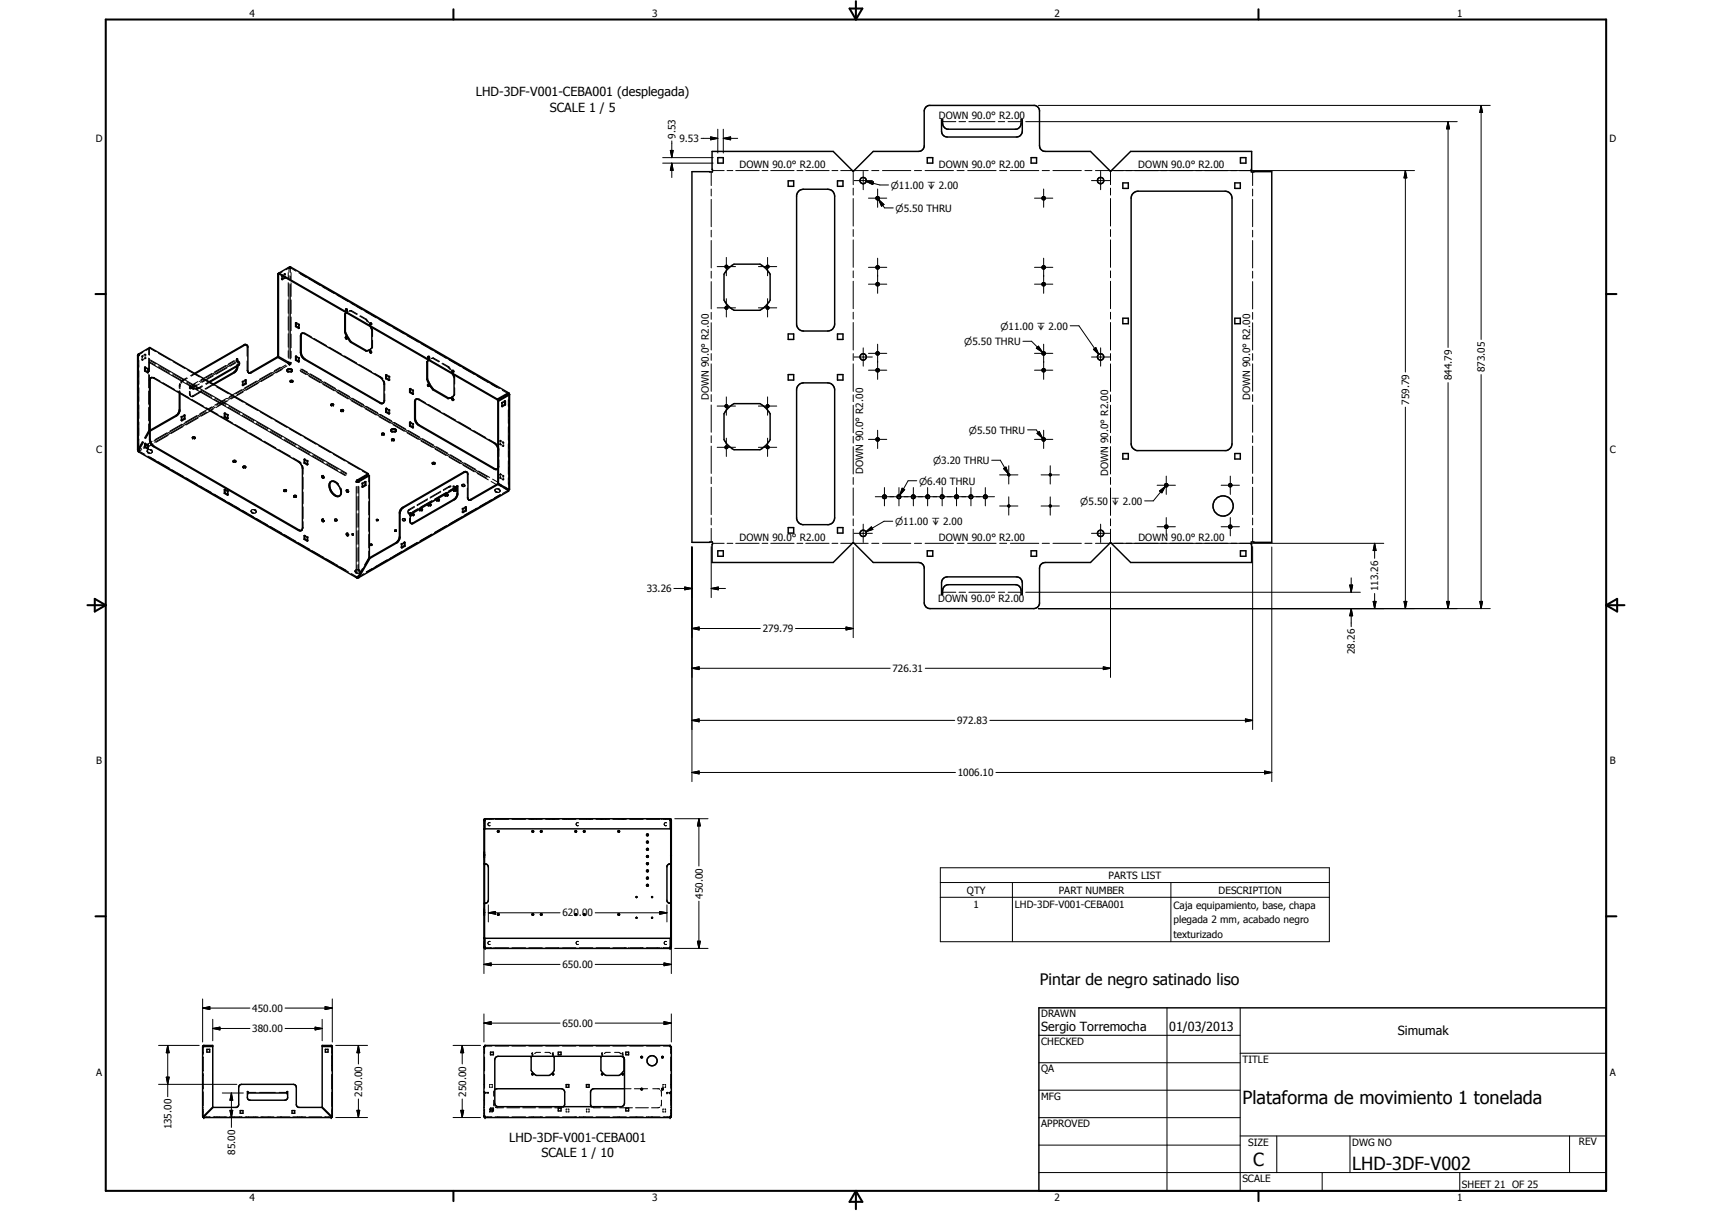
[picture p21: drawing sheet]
<svg xmlns="http://www.w3.org/2000/svg" width="594mm" height="420mm" viewBox="0 0 594 420" stroke-linecap="round" stroke-linejoin="round" font-family="sans-serif">
<defs><g id="words">
<g font-size="6.3">
<text x="431.1" y="383.2">Plataforma de movimiento 1 tonelada</text>
<text x="434.8" y="404.7">C</text>
<text x="469.2" y="406">LHD-3DF-V002</text>
</g>
<text font-size="5.5" x="360.8" y="341.7">Pintar de negro satinado liso</text>
<g font-size="4.4">
<text x="165.1" y="33.4">LHD-3DF-V001-CEBA001 (desplegada)</text>
<text x="190.8" y="38.7">SCALE 1 / 5</text>
<text x="361.3" y="357.5">Sergio Torremocha</text>
<text x="405.7" y="357.7">01/03/2013</text>
<text x="485" y="359.2">Simumak</text>
<text x="176.6" y="396.3">LHD-3DF-V001-CEBA001</text>
<text x="187.9" y="401.5">SCALE 1 / 10</text>
</g>
<g font-size="3.5">
<text x="86.6" y="5.8">4</text>
<text x="226.3" y="5.8">3</text>
<text x="365.9" y="5.8">2</text>
<text x="505.6" y="5.8">1</text>
<text x="325.8" y="41.4">DOWN 90.0° R2.00</text>
<text x="33.3" y="49.4">D</text>
<text x="234.4" y="48.1" transform="rotate(-90 234.4 48.1)">9.53</text>
<text x="235.8" y="49.3">9.53</text>
<text x="558.5" y="49.4">D</text>
<text x="256.6" y="58.4">DOWN 90.0° R2.00</text>
<text x="325.8" y="58.4">DOWN 90.0° R2.00</text>
<text x="395" y="58.4">DOWN 90.0° R2.00</text>
<text x="503.8" y="132" transform="rotate(-90 503.8 132)">844.79</text>
<text x="515.3" y="129.2" transform="rotate(-90 515.3 129.2)">873.05</text>
<text x="245.9" y="138.8" transform="rotate(-90 245.9 138.8)">DOWN 90.0° R2.00</text>
<text x="433.8" y="138.8" transform="rotate(-90 433.8 138.8)">DOWN 90.0° R2.00</text>
<text x="489" y="140.5" transform="rotate(-90 489 140.5)">759.79</text>
<text x="33.4" y="157.3">C</text>
<text x="558.6" y="157.3">C</text>
<text x="299.5" y="164.5" transform="rotate(-90 299.5 164.5)">DOWN 90.0° R2.00</text>
<text x="384.5" y="165.1" transform="rotate(-90 384.5 165.1)">DOWN 90.0° R2.00</text>
<text x="256.6" y="187.7">DOWN 90.0° R2.00</text>
<text x="325.8" y="187.7">DOWN 90.0° R2.00</text>
<text x="395" y="187.7">DOWN 90.0° R2.00</text>
<text x="224.4" y="205.4">33.26</text>
<text x="325.6" y="208.9">DOWN 90.0° R2.00</text>
<text x="478.3" y="205.1" transform="rotate(-90 478.3 205.1)">113.26</text>
<text x="264.7" y="219.3">279.79</text>
<text x="470.1" y="226.9" transform="rotate(-90 470.1 226.9)">28.26</text>
<text x="309.7" y="233.1">726.31</text>
<text x="332.1" y="251.2">972.83</text>
<text x="33.4" y="265.2">B</text>
<text x="332.4" y="269.3">1006.10</text>
<text x="558.6" y="265.2">B</text>
<text x="384.7" y="304.9">PARTS LIST</text>
<text x="243.8" y="311.9" transform="rotate(-90 243.8 311.9)">450.00</text>
<text x="335.5" y="310">QTY</text>
<text x="367.4" y="310">PART NUMBER</text>
<text x="422.9" y="310">DESCRIPTION</text>
<text x="195.1" y="318">620.00</text>
<text x="337.9" y="315.2">1</text>
<text x="352.2" y="315.2">LHD-3DF-V001-CEBA001</text>
<text x="407.2" y="315.3">Caja equipamiento, base, chapa</text>
<text x="407.2" y="320.4">plegada 2 mm, acabado negro</text>
<text x="407.2" y="325.5">texturizado</text>
<text x="195.1" y="335.9">650.00</text>
<text x="87.5" y="351.1">450.00</text>
<text x="361.3" y="353">DRAWN</text>
<text x="87.5" y="358.1">380.00</text>
<text x="195.1" y="356.2">650.00</text>
<text x="361.3" y="362.5">CHECKED</text>
<text x="431.1" y="368.7">TITLE</text>
<text x="33.4" y="373.2">A</text>
<text x="361.3" y="372.1">QA</text>
<text x="558.6" y="373.2">A</text>
<text x="125.6" y="380.5" transform="rotate(-90 125.6 380.5)">250.00</text>
<text x="161.7" y="380.5" transform="rotate(-90 161.7 380.5)">250.00</text>
<text x="361.3" y="381.6">MFG</text>
<text x="59.5" y="391.9" transform="rotate(-90 59.5 391.9)">135.00</text>
<text x="361.3" y="391.1">APPROVED</text>
<text x="81.6" y="400.6" transform="rotate(-90 81.6 400.6)">85.00</text>
<text x="433.1" y="397.5">SIZE</text>
<text x="469.2" y="397.5">DWG NO</text>
<text x="547.9" y="397.4">REV</text>
<text x="431.1" y="410.2">SCALE</text>
<text x="507.3" y="412.3">SHEET 21 OF 25</text>
<text x="86.6" y="416.7">4</text>
<text x="226.3" y="416.7">3</text>
<text x="365.9" y="416.7">2</text>
<text x="505.6" y="416.7">1</text>
</g>
<g font-size="3.3">
<text x="309.1" y="65.5">n11.00 x 2.00</text>
<text x="310.8" y="73.4">n5.50 THRU</text>
<text x="334.6" y="119.7">n5.50 THRU</text>
<text x="347.1" y="114.3">n11.00 x 2.00</text>
<text x="336.2" y="150.5">n5.50 THRU</text>
<text x="323.8" y="161">n3.20 THRU</text>
<text x="318.9" y="168.1">n6.40 THRU</text>
<text x="374.9" y="175">n5.50</text>
<text x="385.6" y="175">x 2.00</text>
<text x="310.6" y="182.2">n11.00 x 2.00</text>
</g>
</g></defs>
<g fill="none" stroke="#000" stroke-width=".51">
<path d="M247.1 52.5h42l7 6.8 6.9-6.8h15.7l1.3-.4 .7-1.2 .1-12.7 .6-1.2 1-.4 37 .1 .8 .6 .5 .9v12.3a2 2 0 0 0 2 2h15.7l6.9 6.8 7-6.8h42l-.1 7.1h7.1v128.6l-7.1-.2 .1 7.2h-42l-6.9-6.8-7 6.8h-15.7a2 2 0 0 0-2 1.9v12.4a2.07 2.07 0 0 1-2 1.7h-36a2.09 2.09 0 0 1-2-2v-12.4l-.7-1.2-1.3-.4h-15.7l-6.9-6.8-7 6.8h-42l.1-7.2-7.1 .2v-128.6h7.1zM249.1 54.7h1.9v1.9h-1.9zM321.8 54.7h1.9v1.9h-1.9zM326.7 41.5h.4l.3 2.4 1.4 .9h23.9a2.07 2.07 0 0 0 1.6-2v-1.3h.4v4.1a2.09 2.09 0 0 1-2 1.9h-24a2 2 0 0 1-2-1.9zM357.8 54.7h1.9v1.9h-1.9zM430.4 54.7h1.9v1.9h-1.9zM273.5 62.7h1.9v1.9h-1.9zM277.1 66.3l1.7-.6h8.4a2.37 2.37 0 0 1 2.4 2.4v44.3a2.46 2.46 0 0 1-2.4 2.5h-8.4a2.44 2.44 0 0 1-2.4-2.1v-45.1zM290.6 62.7h1.9v1.9h-1.9zM389.6 63.5h1.9v1.9h-1.9zM393.2 67.1l1-.6 .7-.2h30.2a2.46 2.46 0 0 1 2.4 2.4v85.3a2.44 2.44 0 0 1-2 2.3h-31a2.55 2.55 0 0 1-2-2.3v-85.3l.3-1.1zM428.5 63.5h1.9v1.9h-1.9z"/>
<path d="M96.4 95v28.6l.2 .1M96.4 95l.2 .1M96.6 95.1v28.6M96.8 95l75.8 43.7M96.8 94.7l75.8 43.8M96.8 95l-.2 .1M96.8 94.7l-.4 .3M96.8 94.7v.3M97.9 95.7v1.3l1.1-.6M98 95.7h-.1M98.8 96.1v.1M98.8 96.2l.2 .2"/>
<path d="M98.8 96.2l-.9 .5M99 96.3v.1M100.5 92.6l-3.7 2.1M100.5 92.6h.1M100.5 92.6l76 43.7M252.5 93.4l2.2-1.7h9l1.8 1.2 1.7 2.2v9l-1.2 1.8-2.3 1.8h-9l-1.7-1.3-1.8-2.3v-9zM85.4 119.6l-17.7 10.1M85.4 119.6l.3 .2M85.4 119.6l-.6-.1-17.3 10M85.4 119.6l.3 .1M85.7 119.8l.3 .5v8.6l.3 .5M102.6 112l1.1 .6v1.4l-1.1-.7z"/>
<path d="M102.8 112.1v1.1M102.8 113.2l-.2 .1M102.8 113.2l.9 .5M104.5 115.9l.5-.3 .7 .2 26.4 15.3 .9 1 .3 1v6.2a.86 .86 0 0 1-1.4 .6l-26.2-15.1a3 3 0 0 1-1.4-2.5v-5.7zM104.8 115.6l-.3 .9v5.7a3.1 3.1 0 0 0 1.4 2.4l26.2 15.1 .9 .2M119.6 115.2l2.1 3.5M119.6 109.1v6.1M119.8 115.1l2.1 3.5M119.8 115.1l-.2 .1M119.8 108.9v6.2M119.8 108.9l-.2 .2M120.1 117l.3 .5"/>
<path d="M120.1 108.5l-.5 .6M120.2 108.5l-.4 .4M121.7 118.7l5.3 3.1M121.9 118.6l5.3 3.1M121.9 118.6l-.2 .1M128.5 113.3l.5 1.2v6.1l-1 .9M273.5 115.9h1.9v1.9h-1.9zM290.6 115.9h1.9v1.9h-1.9zM389.6 110.4h1.9v1.9h-1.9zM428.5 110.4h1.9v1.9h-1.9zM47.7 123.3v32.8l.3 .6 75.7 43.7M48 122.9v.1"/>
<path d="M48 123l-.3 .3M48 122.9l.1 .1M48 123l.1 .1M48.1 123.1l-.1 .5-.3-.3M48.4 122.7l3.6-2.1 75.8 43.7M48.4 122.7l-.4 .2M48.4 122.7l-.3 .4M50.2 127.4l1.1 .7v1.3l-1.1-.7zM50.4 127.6v1M50.4 128.6l-.2 .1M50.4 128.6l.9 .5M52.2 131.1l.4-.1 .7 .2 50.2 29a3.2 3.2 0 0 1 1.4 2.4v20.6l-.1 .7-.8 .3-50.7-29.2a3 3 0 0 1-1.4-2.4v-20.6z"/>
<path d="M52.4 131.1l-.3 .8v20.5a3 3 0 0 0 1.4 2.5l50.3 29 .8 .1M62.2 136.3v5.8a2.63 2.63 0 0 1-1.2 2l-8.9 5.2M62.4 136.4v6.1l-.4 1.1-.8 .7-9.1 5.3M82.2 127.1l-.4 1.3-.7 .8-7.1 4.1M82.2 124.7l.3-.1v.6zM82.5 125.2a.91 .91 0 0 1 .6 .8 .91 .91 0 0 1-.5 .9l-9.8 5.7M82.5 127l-.2 1.1-.8 1.1-7.3 4.2M83.1 126.1l-.3 .4-10.2 6M84.3 132.5l1.1-.7v1.3l-1.1 .7zM85.2 133l-.9 .5M85.2 133l.2 .1M85.2 132v1"/>
<path d="M96.4 124l-.2-.2-9.3 5.4-.6 .1M96.4 124l-9.2 5.3-.9 .1M96.6 123.7l4 2.2a.27 .27 0 0 1 0 .4 .27 .27 0 0 1-.4-.1l-3.8-2.2M99.6 128.6a1.21 1.21 0 0 1 1.8 0M100.7 132.4h.9M100.7 132.1a.4 .4 0 0 1 .5-.1 .4 .4 0 0 1 .3 .4l-.6 .1zM101.4 128.5a.96 .96 0 0 0-.9-.6 .96 .96 0 0 0-.9 .7M101.4 128.5l-.5 .4h-.9l-.4-.3M102.6 123.6l1.1 .7v1.3l-1.1-.6zM102.8 123.8v1M102.8 124.8l.9 .5M102.8 124.8l-.2 .2"/>
<path d="M127.2 121.7l-.2 .1M127.9 121.5l-.7 .2M128.3 121.4l-1.3 .4M128.5 121.8l.3 .5M128.5 121.8l-.2 .3 .3 .4M128.5 121.8l.2 .7M128.6 122.5h.1M133.9 130.1l1.1 .6v1.3l-1.1-.6zM134.1 131.2l-.2 .2M134.1 130.2v1M134.1 131.2l.9 .5M142.1 134.9l1.2 .6v1.3l-1.2-.7z"/>
<path d="M142.4 135v1M142.4 136l.9 .5M142.4 136l-.3 .1M144.4 138.5l-.3 .6v6.2a3.3 3.3 0 0 0 1.4 2.2l26.2 15.1 .9 .1M148.1 131.7l2 3.5M148.1 125.5v6.2M148.4 125.4l-.3 .1M148.4 131.5l1 2.1 1 1.4M148.4 131.5l-.3 .2M148.4 125.4v6.1M148.6 133.4l.3 .5M148.6 124.9l-.5 .6"/>
<path d="M148.7 125l-.3 .4M150.1 135.2l5.4 3.1M150.4 135l5.3 3.1M150.4 135l-.3 .2M155.7 138.1l-.2 .2M156.1 138.1h-.4M156.5 138l-.3 .1M156.9 138.3l.4 .3-.1 .3-.4-.3zM157 129.8l.6 1.1v6.2l-.8 .7-1.3 .5M157 138.3l.3 .5M172.6 138.5v.2M172.8 139.1v28.5l.2 .2"/>
<path d="M172.8 139.1l.2 .1M173 139.2v28.6M174.2 139.8l1.2-.7v1.4l-1.2 .6zM175.1 139.3v1M176.2 136.4v.3l-3.6 2M176.2 136.6l.2 .3M176.2 136.4l-3.6 2.1M176.5 136.3l.2 .3M176.5 136.3l-.3 .1M176.7 136.6l.1 33.2-.1 .1-3.7-2.1M176.7 136.6l-.3 .1M176.7 137.1l-.3-.2-3.6 2.2"/>
<path d="M176.7 137.1l-3.7 2.1M176.8 136.9l-.1 .2M273.5 130h1.9v1.9h-1.9zM277.1 133.6l.6-.5 1.1-.3h8.4a2.46 2.46 0 0 1 2.4 2.5v44.3a2.44 2.44 0 0 1-2 2.4h-9.1a2.52 2.52 0 0 1-2.1-2v-45.1zM290.6 130h1.9v1.9h-1.9zM50.2 153.9l1.1 .7v1.2l-1.1-.6zM50.4 154.1v1M50.4 155.1l-.2 .1M50.4 155.1l.9 .5M63.1 144.7l1.1-.6v1.3l-1.1 .6zM64 145.2l-.9 .6M64 145.2l.2 .2"/>
<path d="M64 144.2v1M66.8 151.7l.5-.1 .4 .2-.7 .3zM66.8 151.9h.8M77.8 143.4l1.2 .6v1.3l-1.2-.6zM78.1 143.5v1.1M78.1 144.6l-.3 .1M78.1 144.6l.9 .5M105.5 159.4l1.1 .6v1.3l-1.1-.6zM105.7 159.5v1M114.9 140.5h.8M115.7 140.5a.4 .4 0 0 0-.4-.4 .4 .4 0 0 0-.4 .4M115.7 140.5h-.8"/>
<path d="M118.3 142.3a.41 .41 0 0 1 .5-.2 .41 .41 0 0 1 .3 .5 .44 .44 0 0 1-.5 .1 .44 .44 0 0 1-.3-.4zM118.4 142.5h.7M132.5 150.4l.5-.1 .3 .3-.5 .2zM132.5 150.7h.8M133.9 141.7l1.1 .7v1.2l-1.1-.6zM134.1 142.9l.9 .5M134.1 141.9v1M134.1 142.9l-.2 .1M135.7 149.1a1.2 1.2 0 0 1 1.8 .1 .98 .98 0 0 1-1 .6 .98 .98 0 0 1-.8-.7zM135.7 149.4l.6-.4h.6l.5 .4M135.9 152.7h.8M136.7 152.7l.1-.3-.7-.1-.2 .4"/>
<path d="M136.7 152.7h-.8M142.1 146.5l1.2 .7v1.3l-1.2-.7zM142.4 147.7l.9 .5M142.4 147.7l-.3 .1M142.4 146.6v1.1M172.8 155.5l-.5-.9-.9-.8-26.1-15.2a.86 .86 0 0 0-1.4 .6v6.3l.3 .9 .8 1 26.4 15.3 .7 .2 .7-.4M175.1 140.3l.3 .2M175.1 140.3l-.9 .5M252.5 141.8l2.2-1.8h9l1.8 1.3 1.7 2.3v9l-1.2 1.7-2.3 1.7h-9l-1.7-1.2-1.8-2.2v-9zM389.6 157.4h1.9v1.9h-1.9zM428.5 157.4h1.9v1.9h-1.9zM77.8 169.8l1.2 .7v1.3l-1.2-.6z"/>
<path d="M78.1 171l-.3 .2M78.1 170v1M78.1 171l.9 .5M81 160.1h.8M81.8 160.1a.4 .4 0 0 0-.4-.4 .4 .4 0 0 0-.4 .4M81.8 160.1h-.8M84.4 161.8l.5-.1 .4 .3-.6 .2zM84.4 162.1h.8M98.5 170.3h.8M99.3 170.3a.38 .38 0 0 0-.4-.4 .38 .38 0 0 0-.3 .4M99.3 170.3h-.7M102 172.3h.8"/>
<path d="M102 172l.5-.1 .4 .2a.52 .52 0 0 1-.5 .3 .52 .52 0 0 1-.5-.3zM105.7 160.5l-.2 .2M105.7 160.5l.9 .5M111.9 165.1a.39 .39 0 0 0-.1 .5 .39 .39 0 0 0 .5 .2M111.9 165.1l.4 .7M114.5 167.3a2.17 2.17 0 0 1 3.1 1.3 2.28 2.28 0 0 1-.3 3.7 3.7 3.7 0 0 1-2.8-5zM114.9 167a3.5 3.5 0 0 0 2.7 5.1h.2M120.2 170.1h.4l.1 .7-.4-.2zM120.4 170l.4 .7M123.6 167.2h.9M123.9 167.1l-.3 .1M123.9 167.1h.4"/>
<path d="M124.1 166.4l-.5 .8M124.1 166.4v.3M124.1 166.7h.1M124.1 166.4l.1 .1M124.1 166.7l-.2 .4M124.2 166.5v.2M124.3 167v.1M124.3 167.1l.2 .1M124.3 167l.2 .1M124.5 167.1v.1M125.8 167.8l1.2-.7v1.3l-1.2 .7zM126.7 167.3v1"/>
<path d="M126.7 168.3l.3 .1M126.7 168.3l-.9 .5M127.8 164.3v.3l-3.6 2.1M127.8 164.3l-3.6 2.2M128.2 165v28.6M128.2 165l-.2-.1-3.7 2.1M128.2 165l-3.7 2.1M142.5 178.4l.1-.3-.2 .1v2.9a.69 .69 0 0 0 1.1 .5l14.6-8.5 .7-1.2 .1-3.2-.3 .1v2.7l-1 1.6-14.3 8.3-.7 .2M142.5 178.4l-.1 .1M142.6 178.5v.1M142.6 178.6h1M142.6 178.6l.6 .2 .4-.2"/>
<path d="M142.6 178.4v.1M143 178.2h.5l.1 .4M145.5 176.7l.1 .2M145.6 176.9h1M145.9 176.5h.5l.2 .4M148.5 175.2h1M148.5 175l.4 .4 .6-.2M148.8 174.8h.5l.2 .4M150.1 160.8h.8M150.9 160.7l-.6-.3-.3 .2 .1 .2M150.9 160.7h.1M150.9 160.7v.1"/>
<path d="M151.4 173.3l.1 .2M151.5 173.5h.9M151.5 173.5l.3 .2 .6-.2M151.8 173.1h.5l.1 .4M154.4 171.6a.53 .53 0 0 0 .4 .4 .53 .53 0 0 0 .6-.2M154.4 171.8l.4-.2 .6 .2M154.7 171.4l.7 .1v.3M157.3 170.1h1M157.3 170.1l.4 .2 .6-.2M157.3 169.9v.2M157.7 169.7h.5l.1 .4M158.5 169.2l-16.1 9.3"/>
<path d="M158.5 169.2h.1M158.6 169l-.1 .2M160.6 176.6l1.2-.7v1.3l-1.2 .6zM161.5 176.1v1M161.5 177.1l.3 .1M161.5 177.1l-.9 .5M162 163.8l-.5-.2-.6 .1-21.5 12.6-.8 1.5v8.4a2.63 2.63 0 0 1-1.2 2.1l-9.2 5.2M172.8 168.1l-.2-.2-9.3 5.4-.7 .1M172.8 168.1l-9.2 5.3a.72 .72 0 0 1-.9 .1 .72 .72 0 0 1-.3-.8v-8.1l-.2-.6-.6-.3-22 12.7-.8 1.8v8.4l-.2 .8-.9 1-9.3 5.3M172.8 168.1l3.7 2.1-.1 .2-51.9 30M176.4 169.8l-.2 .3M176.5 170.3l-.1 .1"/>
<path d="M176.6 169.8l-.2 .3M349.8 164.5h.5l.1 .3a.32 .32 0 0 1-.5 .2 .32 .32 0 0 1-.1-.5zM364.2 164.5h.5a.33 .33 0 0 1 0 .5 .33 .33 0 0 1-.5 0 .33 .33 0 0 1 0-.5zM364.3 164.5h-.1M105.5 185.8l1.1 .7v1.2l-1.1-.6zM105.7 186v1M105.7 187l-.2 .1M105.7 187l.9 .5M111.9 180.2l.4 .6M111.9 180.2h-.1a.44 .44 0 0 0 0 .5 .44 .44 0 0 0 .5 .2M111.9 180.2l.4 .7M120.3 185.1a.45 .45 0 0 1 .4 .3 .45 .45 0 0 1-.1 .5l-.4-.4z"/>
<path d="M120.4 185.1l.4 .7M124.5 199.9l.2 .2M124.5 199.9l-.4 .3M128.2 193.6l.2 .1M128.2 193.6l-3.7 6.3M128.4 193.7l-3.7 6.4M128.5 188.9l.3-.1 .2 .2-.3 .1zM128.6 189.1h.3M130.6 180.3v.1M131.1 180.3h-.5M131.1 180.3h.1M131.1 180.3l-.1 .2-.4-.1"/>
<path d="M137 184.1l.2-.2h.3l-.1 .2M137 184.1l.1 .1M137.2 184.1v.1M137.3 184.1l.1 .1M137.4 184.1l-.3 .1M139.4 188.8l1.1-.6v1.3l-1.1 .6zM140.3 188.3v1M140.3 189.3l.2 .2M140.3 189.3l-.9 .5M249.1 191.1h1.9v1.9h-1.9zM273.5 183h1.9v2h-1.9zM290.6 183h1.9v2h-1.9z"/>
<path d="M321.8 191.1h1.9v1.9h-1.9zM357.8 191.1h1.9v1.9h-1.9zM430.4 191.1h1.9v1.9h-1.9zM124.1 200.2h-.5l.1 .2M124.1 200.4h-.4M124.1 200.2v.2M124.5 200l-.3 .2M124.7 200.1l-.1 .3h-.5M327.2 200.9l.5-.5 1-.2h24a2 2 0 0 1 2 1.9v4.1h-.4l-.3-2.4-.7-.7-.6-.2h-23.9l-1.4 .9-.3 2.4h-.4v-4.1zM167.9 296.5h.2M167.9 287.6h.2M167.9 287.7h.2"/>
<path d="M167.9 284.5h.2M168.1 299.8l1 .2 .4 .8v11.5l-.4 .8-1 .3M168.2 284.5h.1M168.3 284.5h.1M168.3 284.5h-.2M168.3 284.1l-.4 .3v44.4l.3 .3h64.5l.3-.4M168.3 284.3v44.5M168.3 284.1v3.5h64.3v-3.1M168.3 284.1h64.2M172.6 288.3a.29 .29 0 0 1 .5-.1 .29 .29 0 0 1 0 .5 .29 .29 0 0 1-.5-.1zM184.7 288.2h.4l.1 .4a.29 .29 0 0 1-.5 .1 .29 .29 0 0 1 0-.5zM187.6 288.2h.4l.1 .4a.29 .29 0 0 1-.5 .1 .29 .29 0 0 1 0-.5z"/>
<path d="M199.6 288.2h.4l.1 .4-.5 .1zM202.6 288.2h.3l.1 .4-.4 .1zM214.5 288.3a.29 .29 0 0 1 .4-.1 .29 .29 0 0 1 0 .5 .29 .29 0 0 1-.4-.1zM224.4 294.4l.6 .1v.4h-.6zM232.5 284.1l.1 .4M232.5 284.3l.2 .2M232.5 284.1l.5 .4M232.6 284.5h.1M232.7 284.6h.1M232.7 284.5v.1M232.7 284.5v44.2M232.7 299.8h-.7l-.6 .7v12.1l.6 .7 .7 .1"/>
<path d="M232.7 296.5h.3M232.7 287.6h.3M232.7 287.7h.3M232.7 284.5h.3M233 284.5v44.2M167.9 316.6h.2M172.7 317h.4v.5h-.4zM184.7 317h.4v.5h-.4zM187.6 317h.4v.5h-.4zM214.5 317h.4v.5h-.4zM220.8 318.3h.2v.3zM220.8 318.5v.1"/>
<path d="M220.8 311.1l.2 .1-.1 .2zM224.4 301.9l.3-.1a.33 .33 0 0 1 .2 .6 .33 .33 0 0 1-.5-.1zM224.4 306.9l.6 .1-.2 .5-.4-.2zM226.1 318.3h.3v.3zM232.7 316.6h.3M167.9 325.5h.2M167.9 325.4h.2M167.9 328.7h.2M168.1 328.6l.2 .1M168.1 328.5l.2 .1M168.2 328.6h.1M168.3 328.7h.1"/>
<path d="M232.6 328.7v-3.2h-64.3v3.6M232.6 328.7l-.1 .4M232.6 328.6h.1M232.7 325.5h.3M232.7 325.4h.3M232.7 328.6l-.1 .1M232.7 328.5l-.1 .1M232.7 328.7h.3M232.7 328.7l-.2 .1M360.5 349.7h196.9v63.5h-196.9zM70.3 363.1h3.5v21l-3.2 3.1M70.3 363.1v24.2"/>
<path d="M70.7 362.7h3.1v.2h-3.1M70.7 362.9l-.2 .2M70.7 362.7v.2M70.7 362.7l-.4 .4M71.8 364.1h1v.9h-1zM85.8 378.7l.2 .5h13.6v-.5h.2v2.3l-.5 .6-.5 .1h-12l-.8-.3-.2-.4zM112.9 364.1h.9v.9h-.9zM114.9 362.7l.4 .3v24.5l-.2 .2h-44.5l-.3-.4M114.9 362.7h-3.1v.2h3.1M114.9 362.9l.2 .2M114.9 362.7v.2M115.3 363.1h-3.5v21l3.2 3.1"/>
<path d="M168.1 363.1h-.2v24.3M168.3 362.9h.1M170.2 365h1v1h-1zM171.7 378.1l.6-.4h22.7l.7 .5 .3 .7v4.2l-.4 .9M172.1 366.7l.8-.2 43.1 .1 .6 .6 .1 .5-.1 15.6-.9 .7h-43.1l-.6-.5-.3-.5v-15.6zM184.6 366.5l-.3 .4v4.5l1.8 1.7h4.5l1.2-.9 .5-.8v-4.5l-.2-.4M184.6 372.6l.3-.1v.4zM191.8 372.5l.3 .2-.1 .2h-.2zM193.7 365h1v1h-1zM196.5 376.3h.9v.9h-.9zM203.5 376.3h.9v.9h-.9zM208.8 366.5l-.3 .4v4.5l1.8 1.7h4.5l.8-.6 .9-1.1v-4.3"/>
<path d="M216.7 377.7l-11.1 .2-.7 .8v4.7l.4 .6M217.2 365h.9v1h-.9zM222.4 377.7l.2 .4 .3-.4M222.4 377.7h.5M222.5 377.7h.4M222.5 366.6a.29 .29 0 0 1 .4 0 .29 .29 0 0 1-.1 .4 .29 .29 0 0 1-.4-.1zM232.5 362.9l.1-.2h-64.3v.4h-.4M232.5 362.7v.4h.5M232.7 363.1h.3v24.2M70.3 387.3h.2M70.4 387.3l.3 .4v-.2M70.6 387.2l-.3 .1"/>
<path d="M70.6 387.2v.1M70.8 387.5v.2M70.9 387.3l3-3.1h8.1l.5-.2 .3-.8v-6.2l.8-.7 18.2-.1 .6 .2 .4 .6v6.2l.4 .8 .4 .2h8.1l3.1 3.3M70.9 387.3l-.1 .2M70.9 387.3l-.1 .1M83.3 385.3h1v.9h-1zM101.3 385.3h1v.9h-1zM114.8 387.5v.1M114.8 387.6h.1M114.9 387.5l-.1 .1M115 387.2l.3 .1M115 387.2l.1 .1"/>
<path d="M115.1 387.3h.2M115.2 387.3l-.2 .2-.2-.1M167.9 387.3h.2M167.9 387.2l.4 .1M167.9 387.4l.1 .1M168 387.5l.3 .2M168 387.2l.1 .1M168.1 387.3l.2 .2M168.1 387.6l.1 .1M168.3 387.5h.1M168.3 387.3h.1M168.3 387.3v.4"/>
<path d="M170.2 384.8h.7v.6M170.2 384.5h1v.9h-1zM193.7 384.5h1v.9h-1zM217.2 384.5h.9v.9h-.9zM232.7 387.5h-.2M232.7 387.4v.1M232.7 387.3h.1M232.7 387.3h.3M232.7 387.3v.1M232.9 387.2l-.4 .1v.4M233 387.3l-.4 .4h-64.3M233 387.2l-.2 .1"/>
<circle cx="299.5" cy="62.7" r="1.1"/>
<circle cx="304.5" cy="68.8" r=".55"/>
<circle cx="362.1" cy="68.8" r=".55"/>
<circle cx="381.9" cy="62.7" r="1.11"/>
<circle cx="252.1" cy="92.5" r=".45"/>
<circle cx="266.4" cy="92.5" r=".45"/>
<circle cx="304.5" cy="92.8" r=".56"/>
<circle cx="304.6" cy="98.6" r=".55"/>
<circle cx="362.1" cy="92.8" r=".54"/>
<circle cx="362.1" cy="98.6" r=".54"/>
<circle cx="120.1" cy="117.3" r=".35"/>
<circle cx="252.1" cy="106.8" r=".45"/>
<circle cx="266.4" cy="106.8" r=".44"/>
<circle cx="148.7" cy="133.7" r=".32"/>
<circle cx="299.5" cy="123.8" r="1.09"/>
<circle cx="304.5" cy="122.6" r=".56"/>
<circle cx="304.6" cy="128.4" r=".55"/>
<circle cx="362.1" cy="128.5" r=".54"/>
<circle cx="362.1" cy="122.6" r=".54"/>
<circle cx="381.9" cy="123.9" r="1.12"/>
<circle cx="252.1" cy="140.9" r=".46"/>
<circle cx="252.1" cy="155.2" r=".45"/>
<circle cx="266.4" cy="140.9" r=".45"/>
<circle cx="266.4" cy="155.2" r=".45"/>
<circle cx="304.5" cy="152.4" r=".56"/>
<circle cx="362.1" cy="152.5" r=".54"/>
<circle cx="306.9" cy="172.3" r=".63"/>
<circle cx="311.9" cy="172.3" r=".64"/>
<circle cx="316.9" cy="172.3" r=".64"/>
<circle cx="321.9" cy="172.3" r=".64"/>
<circle cx="326.9" cy="172.3" r=".64"/>
<circle cx="331.9" cy="172.3" r=".64"/>
<circle cx="336.9" cy="172.3" r=".63"/>
<circle cx="341.9" cy="172.3" r=".64"/>
<circle cx="350.1" cy="175.5" r=".32"/>
<circle cx="364.5" cy="175.5" r=".32"/>
<circle cx="404.7" cy="168.3" r=".55"/>
<circle cx="424.4" cy="175.5" r="3.5"/>
<circle cx="426.9" cy="168.4" r=".55"/>
<circle cx="299.5" cy="185.1" r="1.09"/>
<circle cx="381.9" cy="185" r="1.1"/>
<circle cx="404.7" cy="182.8" r=".55"/>
<circle cx="426.9" cy="182.7" r=".55"/>
<circle cx="224.7" cy="299.6" r=".33"/>
<circle cx="224.7" cy="292.1" r=".33"/>
<circle cx="224.7" cy="297.1" r=".33"/>
<circle cx="224.7" cy="289.7" r=".33"/>
<circle cx="199.8" cy="317.3" r=".28"/>
<circle cx="202.7" cy="317.3" r=".28"/>
<circle cx="224.7" cy="304.6" r=".33"/>
<circle cx="226.3" cy="311.2" r=".17"/>
<circle cx="209" cy="372.7" r=".21"/>
<circle cx="216.1" cy="372.7" r=".22"/>
<circle cx="226.3" cy="368" r="1.74"/>
<circle cx="229.9" cy="377.9" r=".26"/>
<circle cx="229.9" cy="366.8" r=".28"/>
</g>
<g fill="none" stroke="#000" stroke-width=".35">
<path d="M360.3 36.6h156.8M514 36.6l.5 2.4h-1zM514 36.6v81.2M229.9 54.7h17.6M229.9 56.6h17.6M232.6 52.2h1l-.5 2.5zM233.1 56.6l.5 2.5h-1zM233.1 48.9v5.8M233.1 56.6v5M243.3 48h5.8M246.6 47.5l2.5 .5-2.5 .5zM246.8 59.6v4.8"/>
<path d="M247.2 59.2h4.1M249.1 44.8v8.3M251 48l2.5-.5v1zM251 48h5M251 44.8v8.3M252.3 59.2h2M255.3 59.2h8.1M264.4 59.2h2M267.5 59.2h8M276.6 59.2h2M279.6 59.2h8.1M288.7 59.2h2"/>
<path d="M291.8 59.2h4M296.1 59.3v4.8M296.4 59.2h4.9M299.5 59.5v6.3M302.5 59.2h2.5M306.2 59.2h9.9M317.3 59.2h2.5M321 59.2h9.9M327.1 42.2h4.6M332.1 59.2h2.5M332.8 42.2h2.3M335.8 59.2h9.8"/>
<path d="M336.2 42.2h9.1M346.4 42.2h2.3M346.9 59.2h2.4M349.8 42.2h4.5M350.6 59.2h9.9M355.9 42.2h149.8M361.6 59.2h2.5M365.4 59.2h9.8M376.5 59.2h2.4M380.1 59.2h5M381.9 59.5v6.3M385.4 59.3v4.8"/>
<path d="M385.6 59.2h105.2M434.7 59.6v4.8M487.7 59.2l.5 2.5h-1zM487.7 59.2v69.9M502.5 42.2l.5 2.5h-1zM502.5 42.2v78.4M246.8 65.6v2.4M246.8 69.2v9.5M246.8 79.9v2.3M296.1 65.3v2.4M296.1 68.9v9.5M296.1 79.6v2.4"/>
<path d="M296.4 62.7h6.3M300.6 62.9l2.5 .2-.3 1zM300.6 62.9l4.7 1.3h3M301.4 68.7h6.3M304.5 65.6v6.3M304.9 69.2l1.8 1.8-.8 .5zM304.9 69.2l2.1 2.9h3M359 68.7h6.3M362.2 65.6v6.3M378.7 62.7h6.4M385.4 65.3v2.4M385.4 68.9v9.5"/>
<path d="M385.4 79.6v2.4M434.7 65.6v2.4M434.7 69.2v9.5M434.7 79.9v2.3M97.7 95.6v.4M97.7 96.4v.5M97.7 95.6h.1M97.7 96.9h.1M97.7 96.8v.1M97.8 96.9l.1 .1M97.9 96.7l-.1 .1M98 94.3l-1.2 .7"/>
<path d="M98 95.4l-.3 .2M98.3 95.5l-.5 .2M98.8 94.9l-.4 .3M98.8 94.9v.1M98.8 94.9v.4M98.8 95.8v.3M98.9 95l.1 .1M99 95.1l-.3 .2M99 95.1v.4M99 95.9v.4M100 94.6v2.3M100 98.1v4.7"/>
<path d="M100 92.9l.1 .1M100.1 92.9h-.1M100.3 93h.1M100.3 93.3v1.1M100.3 95.6v1.2M100.3 98.4v26M100.4 92.8l-.4 .1M100.4 93h-.1M100.5 93h-.2M100.5 92.9l-1.3 .7M100.5 92.6v.3M100.6 93h.1"/>
<path d="M100.6 92.9h-.1M100.7 92.8l.3 .1M100.7 92.9l2 1.2M100.7 93.3v1.2M100.7 95.8v1.3M100.7 98.7v25.8M100.8 93h-.1M100.8 92.6l.1 .1M101 92.8v.1M101 94.6v2.3M101 98.1v4.8M101 92.9l-.1 .1"/>
<path d="M103.7 94.7l4 2.3M104.3 95.1l1.9 1.1M104.3 94.8l68.1 39.4M107.2 96.8l3.9 2.3M108.7 97.6l4.1 2.3M112 99.6l4 2.3M246.8 83.4v9.6M246.8 94.1v2.4M246.8 97.7v9.5M248.9 92.5h6.3M252 89.3v6.4M263.2 92.5h6.3"/>
<path d="M266.4 89.3v6.4M296.1 83.2v9.6M296.1 94v2.4M296.1 97.6v9.5M301.4 92.8h6.3M301.4 98.6h6.3M304.5 89.6v12.2M359 92.8h6.3M359 98.6h6.3M362.2 89.6v12.2M385.4 83.2v9.6M385.4 94v2.4"/>
<path d="M385.4 97.6v9.5M434.7 83.4v9.6M434.7 94.1v2.4M434.7 97.7v9.5M84.6 119.7l.2 .1M85.4 119.6l.2 .2M100 104v4.7M100 109.9v4.7M100 115.8v4.7M101 104.1v4.7M101 110v4.7M101 115.9v4.7"/>
<path d="M102.7 111.9l-.1 .1M102.8 111.9h.1M102.8 112.1h.1M102.8 111.9h-.1M102.8 111.9l.4 .2M103.5 112.3l.4 .2M103.7 113.7h.1M103.8 112.6h-.1M103.8 113.9l-.1 .1M103.9 112.5l-.1 .1M103.9 112.5v.4M103.9 113.4l-.1 .4"/>
<path d="M104.5 116.5l-.2 .1M104.9 115.6h.1M104.9 115.5l-.2 .2M105.2 115.5h-.3M105.6 115.5l.3 .2M105.8 115.7l-.1 .1M105.9 115.7h-.1M105.9 115.7l2.1 1.1M109.1 117.5l4.2 2.4M113.8 100.5l4 2.3M117 102.4l3.8 2.2M118.8 103.4l4 2.3"/>
<path d="M120 116.9l-.1 .1M120.1 107.1h.1M120.3 107.4l-.3-.2-.2 .2 .4 .5M120.3 107.1l.3 .5-.2 .1-.2-.2M120.4 116.9l-.3 .1M120.4 107.8l-.1 .1M120.5 117.5l-.2 .1M120.5 108.2l-.4 .3M120.6 117.2l-.2 .3M120.7 108.1l-.5 .4M121.7 107.9l2.1 1.2M121.7 107.9h-.6"/>
<path d="M121.7 107.8v.1M121.8 105.2l3.9 2.3M121.8 107.7h.1M121.9 107.7l-.6 .1M121.9 107.7l2.1 1.3M123.9 106.3l4 2.3M124.8 109.7l2.2 1.2M125.1 109.6l2.1 1.2M126.7 108l3.8 2.3M127 110.9l.5 .8M127 110.9h.1M127.2 110.8h-.1"/>
<path d="M127.2 110.8l.8 1.1M128.1 112.5l.4 .8M128.3 112.1v.3l.3 .3M128.3 112.1l.4 .2M128.4 112l-.1 .1M128.6 111.9l-.1 .1M128.7 111.9l.3 .6-.4-.1M128.7 113.1l.6 1.2M128.8 112.7h-.1M128.9 112.6h.1M128.9 109.2l4.1 2.3M129.1 114.4l-.1 .1"/>
<path d="M129.3 114.3l-.1 .1M129.3 114.3v2.5M129.3 118v2.5M131.5 110.8l3.9 2.3M134 112.1l4 2.4M136.4 113.7l3.9 2.2M139 115.1l4 2.2M141.3 116.5l3.9 2.2M144.1 117.9l4 2.4M146.1 119.3l3.9 2.2M246.8 108.4v2.4M246.8 112v9.5"/>
<path d="M248.9 106.8h6.3M252 103.6v6.4M263.2 106.8h6.3M266.4 103.6v6.4M296.1 108.3v2.4M296.1 111.9v9.6M304.5 119.4v12.2M355 118.4h3l3.8 3.8M362.2 119.4v12.2M371.4 113h3l6.9 9.9M385.4 108.3v2.4M385.4 111.9v9.6"/>
<path d="M434.7 108.4v2.4M434.7 112v9.5M48 123v.2M48 123.4v.1M48 125.2v29.6M48 123.5v.1M48.1 123.3v2.2M48.1 126.5v4.4M48.1 132v4.4M48.1 137.5v4.4M48.1 123.1h.1M48.1 123.4h.1"/>
<path d="M48.2 123.1v.3M48.2 125.1v2.3M48.2 128.6v4.7M48.2 134.5v4.8M48.2 123.4h-.1M48.2 123.2v.1M48.2 123.3v.1M48.3 123l-.1 .1M48.3 123h.1M48.4 122.7v.3M48.4 123l-.1 .1M49.2 123.6h.1"/>
<path d="M49.2 124.8l.1 .1M49.2 123.6v.4M49.2 124.4v.4M49.4 123.6v.1M49.4 124.9v.1M49.4 123.7v.4M49.4 124.5v.5M49.6 123.3l-.4 .3M49.6 124.6l-.4 .2M49.6 122.3l-1.2 .7M49.8 123.5l-.4 .2M49.8 124.8l-.4 .2"/>
<path d="M50.3 127.4h-.1M50.3 122.9l-.4 .2M50.3 122.9h.1M50.3 122.9v.4M50.3 123.7v.5M50.3 124.2h.1M50.3 124.2l-.4 .2M50.3 127.3h.1M50.4 127.3v.3M50.4 127.3l.4 .2M50.5 123l.1 .1M50.5 124.3h.1"/>
<path d="M50.6 123.1l-.4 .1M50.6 123.1v.4M50.6 123.9v.4M50.6 124.3l-.4 .2M51.2 127.7l.4 .2M51.3 129.1l.1 .1M51.4 129.3l-.1 .1M51.4 128l-.1 .1M51.5 129.2h.1M51.6 129.2l-.1 .1M51.6 127.9v.5M51.6 128.8v.4"/>
<path d="M51.6 127.9l-.1 .1M51.6 124.2v4.6M51.6 130v4.5M51.6 135.7v4.6M51.7 120.9l-.1 2.2M51.7 125.7l68.1 39.3M51.8 120.9l.1 2.3M51.9 124.4v4.5M51.9 130.1v4.6M51.9 135.8v4.6M52 120.8l2 1.2M52 125.6l1.9 1.1"/>
<path d="M52 120.8l-1.2 .7M52 120.6h.1M52 120.8h.1M52.1 131.9l-.2 .1M52.2 125.2l1.9 1.1M52.2 124.9l68.1 39.3M52.4 131.1h-.1M52.5 131h.1M52.8 130.9l-.4 .2M53.2 130.9l.3 .2M53.4 131.1l-.1 .1M53.5 131.1h.1"/>
<path d="M53.5 131.1l2 1.1M54.9 127.3l3.9 2.2M55 122.6l4.1 2.3M55.1 126.9l3.9 2.2M56.6 132.8l4 2.3M59.7 130.1l3.9 2.2M60 129.7l3.9 2.2M60.1 125.5l4 2.3M61.6 135.7l4 2.3M62.2 135.6v.7M62.2 134h.1M62.4 133.2l-.2 1.5"/>
<path d="M62.4 134v.1M62.4 133.1v.1M62.4 135.7v.7M62.6 133.3l-.2 1.6M63.4 131.9l.2 .1M63.6 132l-.6 .6M64.6 132.9l3.9 2.2M64.8 131.1l-2 1.4M64.8 132.5l3.9 2.2M65 131.2l-1.4 .8M65.1 128.4l4.1 2.4M65.7 136.7l.2 .5"/>
<path d="M65.7 133.9v1M65.7 135.8v.9M65.7 133.9l.1 .1M65.8 136.7h.1M65.8 133.9h-.1M65.9 136.8h.1M65.9 134l.1 .1M66 133.8v1.2M66 135.9l.1 1.5M66 133.8l-.1 .1M66 134.1v.2M66 133.8l.1 .1"/>
<path d="M66.1 137.5h.1M66.1 134l-.1 .1M66.2 133.9h.1M66.2 134.5l.4 .3M66.2 133.9v.1M66.2 133.9v.3M66.2 137.5l.1 .1M66.2 134.2h.1M66.3 134.4l.3 .1M66.5 134.8h.1M66.5 134.5v.2M66.6 138.6l4 2.3"/>
<path d="M66.6 134.5l.7 .3M66.6 134.8l.7 .3M66.6 134.6v.2M66.9 137.4h.1M66.9 137.3l-.5 .2M67.1 137.5h.1M67.3 134.8h.1M67.3 135.1h.1M67.5 129.5l-1.3 .8M67.7 129.7l-1.3 .8M67.8 133.1l-1.3 .9M68.1 134.8h.1"/>
<path d="M68.1 135.1h.1M68.1 133.5l-1.4 .9M68.7 132.4l-1.9 1.1M69 134.6v.2M69 134.5l-.8 .3M69 134.8l-.8 .3M69.2 133.2l-1.9 1.1M69.5 135.7l3.9 2.3M69.7 135.3l3.9 2.2M69.8 135.7l-2.9 1.6M70 135.8l-3.4 1.9M70.1 133.9l-1.1 .6"/>
<path d="M70.2 134.1l-1.2 .7M70.2 131.4l4 2.3M70.6 131.6l-1.4 .8M71 131.8l-1.4 .9M72.6 132.5l-1.2 .6M72.8 132.6l-1.3 .7M73.5 129.6l-3.8 2.2M74 130.4l-3.9 2.2M74 133.3l-2.8 1.6M74.2 133.4l-2.8 1.6M74.3 138.5l3.9 2.3M74.6 138.1l3.9 2.2"/>
<path d="M75.2 134.3l4.1 2.3M78.1 138.8l-3.1 1.8M78.3 126.8l-3.8 2.2M78.6 139.1l-3.1 1.7M78.6 138.2l-4.1 2.4M78.8 127.6l-3.8 2.2M79.2 139l-4.2 2.4M80.3 137.2l4.1 2.3M80.4 137.5l-1.5 .8M80.9 137.7l-1.6 .9M81.1 129.2l.2 .1M81.2 125.1l-1.9 1.2"/>
<path d="M81.7 125.1l-10.3 6M81.7 126l-2 1.1M81.9 125.6l-10.1 5.8M82 124.6l.1 .4M82 124.7l.1 .1M82 124.6h.1M82.1 124.5l-.1 .1M82.2 124.8v.8M82.2 124.4l.1 .1M82.2 127.2l.3 .1M82.2 124.4v.2M82.2 126.4v.7"/>
<path d="M82.2 124.4v.1M82.2 125.3l.3 .2M82.4 124.5l.1 .1M82.5 125.5h.1M82.5 125.3v.7M82.5 126.5v.5M82.5 125.6l.3 .2M82.6 125.3v.3M82.6 126.7v.2M83 126l.1 .3M83.8 135.2l-4.1 2.4M84.1 133.6v.1"/>
<path d="M84.1 132.3v.1M84.1 132.3v.5M84.1 133.2v.4M84.1 133.6h.1M84.2 132.4l.1 .1M84.2 133.7l.1 .1M84.3 133.5h-.1M84.4 136l-4.2 2.4M84.4 132.1l-.3 .2M85.2 131.7l-.4 .2M85.2 131.7h.1M85.2 131.7v.3"/>
<path d="M85.3 131.8h.1M85.8 128.5v.3M85.8 128.5v.1M85.8 120.4h.1M85.8 120.1v3.5M85.8 125.2v3.3M85.9 128.6l.1 .1M85.9 120.4l.1 .1M86 129.2l.4 .2M87 129.2l.2 .1M89 132.2l-4.1 2.4M89.6 133l-4.2 2.4"/>
<path d="M94.2 129.2l-4.2 2.4M94.8 130l-4.2 2.4M97.3 127.4l-2.1 1.3M97.9 128.2l-2.1 1.2M99.1 126.7l-17.3 10M99.6 127l-17.3 9.9M99.6 128.4v.4l.5 .4M99.9 125.9l.1 .3M100 121.7v2.3M100 125.6h.4M100.2 126.5l.3 .2M100.5 126.4v.3"/>
<path d="M100.7 132.2l.2 .5M100.7 125.7h.1M100.7 132.4v.1M100.7 126.4v.1M100.7 126.5l-.2 .2M100.7 125.7l.3 .2M100.8 125.9l-.1 .1M100.9 132.7h.1M101 125.9l-.1 .3M101 121.8v2.4M101 125.9h-.1M101.4 128.7l-.4 .5"/>
<path d="M101.4 128.4v.3M101.4 128.7h.1M101.6 132.4l-.2 .3M101.6 132.2v.3M102.6 123.6h.1M102.8 123.5v.3M102.8 123.5l-.1 .1M102.8 123.5l.4 .2M103.5 124l.4 .2M103.7 125.3h.1M103.8 124.2l-.1 .1M103.8 125.5l-.1 .1"/>
<path d="M103.8 125.5h.1M103.8 125.4l.1 .1M103.9 124.2v.4M103.9 125v.5M103.9 124.2h-.1M104.1 128.5l64.8 37.4M104.3 128.9l1.9 1.1M104.3 128.1l64.9 37.4M104.5 122.2l-.2 .1M104.8 128.1l1.9 1.1M105.9 124.6l-.2 .2M107.2 130.6l3.9 2.2"/>
<path d="M107.7 129.7l3.9 2.3M112 133.3l4 2.3M112.6 132.5l3.9 2.3M114.3 120.5l4.2 2.4M117 136.1l3.8 2.3M117.4 135.3l3.9 2.3M119.5 123.5l4.2 2.4M121.8 139l3.9 2.2M122.3 138.2l3.8 2.2M124.7 126.5l4.2 2.4M128.2 121.4l-.1 .1M128.4 121.3l-.1 .1"/>
<path d="M128.4 121.8h-.1M128.6 121.2l-.3 .2M128.8 121.7l-.3 .1M128.8 122.4l-.1 .1M129 122.1l-.2 .2M129.1 120.6h-.1M129.3 120.5h-.1M129.3 120.5l-.3 .3M130 129.5l2.1 1.2M132.1 130.8l-.2 .1M132.1 130.7l.7 .7M132.1 139.7l-.2 .2"/>
<path d="M132.9 140h.1M133.3 139.7h.1M133.3 139.7l-.2 .1M133.3 132.2h.1M133.3 133.3h.1M133.3 132.2l.2 1M133.3 139v.1M133.5 133.2l-.1 .1M133.5 138.9l-.1 .1M133.5 138.9v.4M133.5 133.2v2.3M133.5 136.7v2.2"/>
<path d="M133.9 130v.1M134.1 129.9v.3M134.1 129.9l-.1 .1M134.1 129.9l.4 .3M134.9 130.3l.3 .3M135 131.7v.1M135 130.7h.1M135 132h.1M135.1 130.6h.1M135.1 131.8l.1 .1M135.2 130.6v.4M135.2 131.4v.5"/>
<path d="M135.2 131.9l-.1 .1M142.2 134.8l-.1 .1M142.4 134.7v.3M142.4 134.7l-.1 .1M142.4 134.7l.4 .2M143.2 135.2l.3 .2M143.3 136.5l.1 .1M143.4 136.8h-.1M143.4 136.7h.1M143.5 135.4v.4M143.5 136.3v.4M143.5 135.4l-.2 .1"/>
<path d="M144.1 139.3l-.2 .1M144.5 138.4l-.2 .2M144.8 138.3l-.4 .2M145.2 138.3l.3 .2M145.4 138.6h-.1M145.5 138.5v.1M145.5 138.5l2.1 1.2M148.5 133.3v.1M148.7 123.5l-.1 .1M148.8 123.9l-.4-.2 .3 .6M148.8 123.5l.3 .5-.1 .2-.3-.2M148.8 134h.1"/>
<path d="M148.9 133.9h.1M148.9 133.3l-.3 .1M148.9 124.3h-.1M149 133.9h.1M149.1 124.6l-.5 .3M149.1 120.9l4.1 2.3M149.1 133.7l-.1 .3M149.3 124.5l-.6 .5M150.1 124.3l-.5 .1M150.1 124.3l2.2 1.3M150.2 124.2l-.1 .1M150.4 124.2l-.6 .1"/>
<path d="M150.4 124.2h.1M150.4 124.2l2.1 1.2M151 122l3.8 2.3M153.4 126.2l2.1 1.2M153.6 126l2.1 1.3M154.2 123.8l4 2.3M155.5 127.4l.6 .7M155.6 127.3l-.1 .1M155.7 127.3h.1M155.7 127.3l.8 1.1M155.9 124.9l3.9 2.2M156.6 128.9l.4 .9"/>
<path d="M156.9 137.8h-.1M157.1 138.1l.2 .1M157.1 138.1l-.1 .2M157.1 138.1l-.2 .2M157.1 128.4h-.1M157.1 137.6l-.4 .3M157.2 129.5l.6 1.3M157.2 128.7l-.2-.2-.2 .2 .3 .5M157.2 128.4l.4 .5-.2 .2-.3-.2M157.3 138.9h-.1M157.3 129.2h-.1M157.5 138.6l-.2 .2"/>
<path d="M157.6 130.9h.1M157.6 137v.1M157.8 130.8l-.1 .1M157.8 130.8v2.5M157.8 134.5v2.4M157.8 136.9l-.1 .1M157.8 136.9l-.3 .4M159.2 126.7l4 2.3M160.7 127.7l3.9 2.2M164.2 129.6l4.1 2.4M165.6 130.5l3.9 2.3M169.3 132.5l4 2.3"/>
<path d="M170.4 133.3l2 1.1M174 139.7h.1M174 139.7v.4M174.2 139.7v.1M174.3 135.4l2 1.2M174.4 139.4l-.4 .3M175.1 139l-.4 .2M175.1 139l.1 .1M175.1 139v.3M175.3 139.1h.1M176.2 136.3v.3M176.3 136.4h.1"/>
<path d="M176.3 136.7h.1M176.4 136.8v.2M176.4 138.6v2.4M176.4 137l.1 .1M176.4 136.9v.1M176.4 137h.1M176.5 136.5l.1 .1M176.5 136.9v2.2M176.6 137.1l.1 .1M176.7 136.7v.1M176.7 136.9v.1M176.7 138.8v29.5"/>
<path d="M246.8 122.7v2.3M246.8 126.2v9.6M246.8 136.9v2.4M252 137.7v6.4M266.4 137.7v6.4M296.1 122.7v2.4M296.1 126.2v9.6M296.1 137v2.4M296.4 123.9h6.3M299.5 120.7v6.3M301.4 122.6h6.3M301.4 128.4h6.3"/>
<path d="M359 122.6h6.3M359 128.4h6.3M360.3 120.1l1.5 2.1-2.2-1.4zM378.7 123.9h6.4M379.4 121.2l.9-.6 1 2.3zM381.9 120.7v6.3M385.4 122.7v2.4M385.4 126.2v9.6M385.4 137v2.4M434.7 122.7v2.3M434.7 126.2v9.6M434.7 136.9v2.4"/>
<path d="M502.5 132.8v78.4M514 130v81.2M47.8 156l-.1 .1M47.8 156h.1M48 155.7l-.1 .1M48 155.7v.1M48 156.4v.1M48.1 156.8h.1M48.1 143v4.4M48.1 148.5v4.3M48.1 153.9v2.2M48.1 155.8v.4"/>
<path d="M48.1 155.8l.1 .1M48.1 156.2l.1 .1M48.2 156.3v.2M48.2 140.5v4.7M48.2 146.4v4.7M48.2 152.3v2.4M48.2 155.9h.1M48.2 155.9l-.1 .1M48.2 156.3l-.1 .1M48.3 156.5l.1 .3M48.3 156.5l2 1.1M48.3 156h.1"/>
<path d="M48.3 156.5h.1M48.4 156.4l-.1 .1M48.4 156.3v.5M48.4 156l-.1 .1M48.4 156.8h-.1M49.1 155.6l-.6 .3M49.2 156l-.7 .4M49.4 153.2l-1.4 2.5M49.6 153.3l-1.5 2.5M49.7 153.3l-1.5 2.6M49.8 153.5l-1.4 2.5M50.3 154.8l-.6 .4"/>
<path d="M50.4 153.8v.3M50.4 153.8l-.2 .1M50.4 153.8l.4 .2M50.5 155.2l-.6 .4M51 156.6l.9 .4M51 154.4l-.5 .3M51.2 154.2l.4 .2M51.2 157h.1M51.3 155.6h.1M51.3 154.8l-.6 .4M51.3 158.2l4 2.4M51.4 155.8h-.1"/>
<path d="M51.4 154.5l-.1 .1M51.5 155.7h.1M51.6 154.4v.4M51.6 155.2v.5M51.6 155.7h-.1M51.6 154.4h-.1M51.6 154.1l-.5 .2M51.6 141.4v4.6M51.6 147.1v2.3M51.6 149.4l-1.4 2.5M51.6 149.4l.1 .1M51.7 158.7l68.1 39.3"/>
<path d="M51.8 149.5h.1M51.8 154.6l-.4 .2M51.9 141.5v4.6M51.9 147.2v2.3M51.9 149.5v.1M51.9 149.5l-1.5 2.6M51.9 149.4l-1.6 2.6M51.9 149.6h.1M52 149.6l-1.5 2.6M52 158.5l1.9 1.1M52.1 156.2l.8 .4M52.1 149.6h-.1"/>
<path d="M52.1 152.4l-.2 .2M52.1 149.3l-.1 .1M52.1 149.6h.1M52.4 153.7l-.4 .2M52.6 154.1l-.4 .2M52.7 156.2a.98 .98 0 0 0-1-.3 .98 .98 0 0 0-.7 .9M52.8 153.2l-2.1 1.1M52.9 156.5a.92 .92 0 0 1-.7 .8 .92 .92 0 0 1-1-.3M53.1 154.1l-2.1 1.1M53.5 154.9l-.2 .1M57.9 150.2l-4.1 2.3M58.3 151l-4.2 2.5"/>
<path d="M61 144.1l.2 .2M62.2 142.1l.2 .1M62.8 144.6l.1 .1M62.8 144.6v.4M62.8 145.5v.4M62.8 145.9h.1M62.9 145.8l-.1 .1M63 144.7h.1M63 146h.1M63.1 145.8h-.1M63.1 147.2l-4.1 2.4M63.2 144.4l-.4 .2"/>
<path d="M63.5 148l-4.2 2.4M64 143.9l-.4 .2M64 143.9v.1M64 144.1v.1M64.1 144l.1 .1M66.8 151.8v.3M66.8 151.9l.2 .4M67.5 152.3h.1M67.6 151.9l.1 .2M67.7 151.8l-.2 .5M68.3 144.2l-4.1 2.4M68.7 145l-4.1 2.4"/>
<path d="M71.3 142.7l-17.9 10.3M71.6 141.5l4 2.3M71.7 143l-18 10.5M73.5 141.2l-4.2 2.4M73.9 142l-4.1 2.4M74.2 141l-1.5 .9M74.7 141.3l-1.5 .9M76.6 144.4l4 2.3M77.9 143.3l-.1 .1M78.1 143.3v.2M78.1 143.3h-.1M78.1 143.3l.4 .2"/>
<path d="M78.9 143.7l.3 .2M79 145.1h.1M79 144h.1M79 145.3h.1M79.1 145.2h.1M79.2 143.9v.4M79.2 144.8v.4M79.2 145.2h-.1M79.2 143.9h-.1M79.2 141.3l3.9 2.3M79.5 140.9l3.8 2.3M81.7 147.3l4 2.3"/>
<path d="M84.1 144.1l3.9 2.2M84.3 143.7l3.9 2.3M85.3 140.1l4.1 2.3M86.7 150.2l4 2.3M88.9 146.9l3.9 2.3M89.1 146.5l4 2.3M90.4 143l4 2.3M91.7 153.1l4 2.3M93.8 149.7l3.9 2.3M94 149.4l3.9 2.2M95.5 145.9l4 2.4M96.7 156l4 2.3"/>
<path d="M98.7 152.5l3.8 2.3M98.9 152.1l3.9 2.3M100.5 148.8l4.1 2.4M101.8 158.9l2 1.2M103.5 155.4l3.9 2.2M103.8 154.9l3.8 2.3M105.6 159.3l-.1 .1M105.6 151.8l4 2.3M105.7 159.2v.1M105.7 159.4v.1M105.7 159.2l.4 .2M106.5 159.6l.4 .3"/>
<path d="M106.7 159.9l-.1 .1M106.9 159.9v.4M106.9 159.9h-.1M108.4 158.2l3.9 2.2M108.6 157.8l3.9 2.2M110.6 154.7l4.1 2.3M114.8 140.4l.2 .5M114.9 140.5l-.1 .1M115 140.9h.1M115.7 140.5v.1M115.7 157.6l4 2.3M115.7 140.4l-.1 .5"/>
<path d="M118.3 142.4l.2 .5M118.4 142.5l-.1 .1M119 142.9h.1M119.1 142.5l-.1 .4M119.2 142.4v.3M126.7 141.8l3.8 2.2M127.1 141l4 2.2M131.5 144.6l3.9 2.2M132 143.8l3.9 2.2M132.4 150.5v.1M132.4 150.7v.1M132.5 150.7l.1 .3"/>
<path d="M133.2 151h-.1M133.3 150.7l-.1 .3M133.3 150.5v.1M133.9 141.6v.1M134.1 141.6h.1M134.1 141.8v.1M134.1 141.6h-.1M134.1 141.6l.4 .2M134.9 142l.3 .2M135 143.6h.1M135 143.4h.1M135 142.3v.1"/>
<path d="M135.1 143.5h.1M135.2 142.2v.5M135.2 143.1v.4M135.2 142.2l-.1 .1M135.2 143.5l-.1 .1M135.7 149.3v.3l.4 .4M135.9 152.5l.2 .5M135.9 152.7v.1M136.4 147.4l3.9 2.2M136.7 152.7l.1 .1M136.8 152.5l-.2 .5M136.9 146.6l3.9 2.2"/>
<path d="M137.4 149.4l.1 .1M137.5 149.3v.2M137.5 149.5l-.5 .5M141.3 150.2l3.9 2.2M141.7 149.4l3.9 2.2M142.2 146.5h-.1M142.4 146.3v.3M142.4 146.3l-.1 .1M142.4 146.3l.4 .3M143.2 146.8l.3 .2M143.3 148.2h.1M143.4 148.3h.1"/>
<path d="M143.5 147l-.2 .2M143.5 147v.4M143.5 147.9v.4M143.5 148.3l-.2 .2M144.1 145l-.2 .2M145.5 147.5l-.2 .1M146.1 153l3.9 2.2M146.6 152.2l3.9 2.2M148.7 140.3l4.2 2.4M151 155.8l3.8 2.3M151.5 155l3.9 2.2M153.9 143.3l4.2 2.5"/>
<path d="M155.9 158.6l3.9 2.3M156.3 157.8l3.9 2.3M159.1 146.3l4.2 2.5M164.4 149.4l4.2 2.4M169.6 152.4l2.1 1.2M171.5 153.7v.1M171.7 153.6l.7 .6M171.7 153.6l-.1 .1M172.4 154.2v.1M172.8 155.5v.2M172.8 156l.1 .2M172.9 155.1v.1"/>
<path d="M172.9 156.2v2.3M172.9 159.6v2.3M172.9 155.2l.2 3.2M173.1 159.5v2.7M173.1 156.1l-.2 .1M173.5 153v.4M173.5 153.8v.4M173.5 153l.4 .2M173.5 154.2l.4 .2M173.5 154.2h.1M173.5 152.9v.1M173.7 152.8v.4"/>
<path d="M173.7 153.7v.4M173.7 154.1h-.1M173.7 152.8h-.1M173.7 152.8l.4 .2M173.7 154.1l.4 .2M174 140.5v.5M174 141h.1M174.2 141.1h.1M174.2 153.4l.4 .2M174.2 154.7l.4 .2M174.2 140.8l-.2 .2M174.4 153.2l.4 .3"/>
<path d="M174.4 154.5l.4 .2M174.6 153.6v.4M174.6 154.4v.5M174.7 153.5l-.1 .1M174.7 154.8l-.1 .1M174.8 153.5v.4M174.8 154.3v.4M174.8 153.5h-.1M174.8 154.7l-.1 .1M176.4 142.2v4.7M176.4 148.1v4.7M176.4 154v4.7"/>
<path d="M176.4 159.9v4.7M176.5 140.2v4.3M176.5 145.6v4.4M176.5 151.1v4.4M176.5 156.6v4.4M246.8 140.5v9.5M246.8 151.2v2.4M246.8 154.8v9.5M248.9 140.9h6.3M248.9 155.2h6.3M252 152v6.4M263.2 140.9h6.3"/>
<path d="M263.2 155.2h6.3M266.4 152v6.4M296.1 140.6v9.6M296.1 151.3v2.4M296.1 154.9v9.6M301.4 152.4h6.3M304.5 149.3v6.3M344.1 159.7h3l2.8 4.8M356.6 149.1h3l2.2 2.9M359 152.4h6.3M359.9 150.4l.7-.7 1.2 2.3zM362.2 149.3v6.3"/>
<path d="M385.4 140.6v9.6M385.4 151.3v2.4M385.4 154.9v9.6M434.7 140.5v9.5M434.7 151.2v2.4M434.7 154.8v9.5M487.7 141.3v69.9M54.9 160.2l3.9 2.2M56.3 161.2l4.1 2.3M59.7 163l3.9 2.3M61.4 164.1l4 2.3M64.6 165.8l3.9 2.3"/>
<path d="M66.4 167l4 2.3M69.5 168.7l3.9 2.2M71.5 169.9l4 2.3M74.3 171.4l3.9 2.3M76.5 172.8l4.1 2.3M77.9 169.8h-.1M78.1 169.7v.1M78.1 169.9v.1M78.1 169.7l-.1 .1M78.1 169.7l.4 .2M78.9 170.2l.3 .1M79 171.5v.1"/>
<path d="M79 171.7v.1M79 170.5h.1M79.1 171.6l.1 .1M79.2 171.7h-.1M79.2 170.3v.5M79.2 171.2v.5M79.2 170.3l-.1 .1M79.2 174.2l3.9 2.3M80.9 160v.1M81 160.1l.1 .4M81.5 175.7l4.1 2.4M81.8 160.1l-.2 .4"/>
<path d="M81.8 160v.1M84.1 177l3.9 2.3M84.3 162v.1M84.3 162.2l.3 .3M84.4 162.1v.1M85.2 162.1l.1 .1M85.3 162.2l-.3 .3M85.3 162v.1M86.6 178.6l4 2.4M87.1 177.4l.8 .4M87.2 177.8h.1M88.1 177l.8 .6"/>
<path d="M88.8 177a.99 .99 0 0 0-1-.2 .99 .99 0 0 0-.7 .7M88.9 177.6a1.18 1.18 0 0 1-1.7 .2M88.9 177.3v.2M88.9 179.9l3.9 2.2M98.5 170.5l.2 .1M98.5 170.1v.3M98.5 170.3v.2M99.3 170.3h.1M99.4 170.1l-.2 .5M101.9 172.1v.1M102 172.3l.1 .3M102.8 172.3l-.2 .3"/>
<path d="M102.9 172.1v.1M102.9 172.3v.1M103.8 160.1l-.3 .1M103.8 160.1l.6 .6M104.4 160.7h.1M104.9 161.5l.2 3M105.1 165.6v4.1M105.1 170.7v4.1M105.1 175.9v4.1M105.1 162.5l-.2 .1M106.6 161l.1 .1M106.7 161.2l-.1 .1"/>
<path d="M106.8 161.1l.1 .1M106.9 161.2h-.1M106.9 160.7v.5M111.8 165.1h.1M111.9 165h.4M112 165l-.1 .1M112.3 165.9h-.1M112.6 165.4l-.3 .4M113.3 161l3.8 2.2M113.5 160.6l3.9 2.2M114.8 167v.1M114.9 167a2.03 2.03 0 0 1 2.6 1"/>
<path d="M114.9 167h.1M117.8 172.1l-.1 .1M118.1 163.8l2 1.1M118.3 169.3l.2 1.7-.6 1M118.4 163.4l1.9 1.1M120.3 169.9v.1M120.5 169.8h.1M120.5 169.8l.3 .1M120.7 160.5l4 2.4M121 170.3l-.3 .5M123.6 168.9v29.6M123.9 168.7v2.4"/>
<path d="M123.9 172.3v4.7M123.9 178.2v4.8M124.3 168.7v2.4M124.3 172.3v4.7M124.3 178.2v4.7M124.5 168.9v29.4M125.6 167.6v.1M125.6 167.6v.5M125.6 168.5v.5M125.6 169h.1M125.6 168.9v.1M125.7 167.7l.1 .1"/>
<path d="M125.7 169l.1 .1M125.8 163.4l2 1.2M125.8 168.8h-.1M126 167.4l-.4 .2M126.7 167l-.4 .2M126.7 167h.1M126.7 167v.3M126.9 167.1h.1M128 164.9v2.3M128 168.3v4.6M128 174v4.6M128 179.7v4.6"/>
<path d="M138.6 178.1l.2 .1M139.7 176l.3 .1M141.5 177.4v.3M141.6 178l.4 .4M141.6 177.7l.4 .4M142 176.8v.2M142 178.1v.3M142 178.1h.1M142 178.4h.1M142.1 178.4h.1M142.1 178.1v.1M142.1 178.1v.8"/>
<path d="M142.1 179.9v.9M142.1 178.4l.3 .1M142.1 178.2h.1M142.2 178l-.1 .1M142.3 178.4h-.2M142.4 177.9v.2M142.4 178.1l.2 .1-.2 .1M142.4 178.1v.1M142.4 177.9l-.1 .1M142.4 178.1h.1M142.4 177.9v.1M142.5 178l.1 .1"/>
<path d="M142.6 178.7l.3 .3M142.6 178.5v.1M142.6 178.7h.1M142.6 178.6v.1M142.7 178.3l-.1 .1M143 178.2h-.2M143.6 178.6l-.2 .4M143.6 178.5v.1M143.8 176l-2.2 1.4M143.8 175.7l-2.2 1.5M144.4 177l-2.3 1.2M145.1 176.4l-1.9 1.2"/>
<path d="M145.5 176.8l.3 .5M145.6 176.9l-.1 .1M145.7 176.6l-.2 .1M145.9 176.5h-.1M146.4 177.3h-.1M146.6 176.9v.1M146.6 176.8l-.2 .5M148.4 173.1l-3.7 2.1M148.4 173.4l-3.7 2M148.5 175.3l.3 .3M148.5 175.1v.2M148.5 175.2v.1"/>
<path d="M148.6 174.9l-.1 .1M148.6 174.9h.1M148.8 174.8h-.1M149.5 175.2v.1M149.5 175.1l-.2 .5M149.8 173.9l-4.3 2.4M149.9 173.7l-3.9 2.2M150 160.7v.1M150.1 160.8l.1 .4M150.9 160.8l-.2 .4M150.9 160.7v.1M151.4 173.4l.2 .5"/>
<path d="M151.5 173.5l-.1 .1M151.5 173.2l-.1 .1M151.6 173.9h.1M151.8 173.1h-.1M152.2 173.9h.1M152.4 173.5l.1 .1M152.5 173.4l-.2 .5M152.9 170.4l-3.6 2.2M152.9 170.7l-3.6 2.1M154.3 171.9l.3 .3M154.3 171.7h.1M154.3 171.9v.1"/>
<path d="M154.4 171.8l-.1 .1M154.5 171.5l-.1 .1M154.7 170.9l-3.8 2.2M154.7 171.4h-.1M155.1 170.8l-4.3 2.5M155.2 172.2h.1M155.4 171.8v.1M155.4 171.9l-.2 .3M155.4 171.7h.1M155.7 168.9v.2M155.7 168.9l-1.9 1M155.7 169.1l-1.9 1.1"/>
<path d="M156.4 168.6l-.7 .3M156.4 168.6h.1M156.4 168.9h.1M156.4 168.9l-.7 .2M157.3 168.6l.7 .3M157.3 168.9l.7 .2M157.3 170.2l.3 .3M157.3 170v.1M157.3 170.2h.1M157.3 170.1v.1M157.4 169.8l-.1 .1M157.4 173.3l.2 .1"/>
<path d="M157.6 169.2l-1.9 1.1M157.7 169.7h-.1M157.8 169.4l-14.4 8.3M158 168.9l.2 .1-2 1.2M158 168.9v.2M158 169.1l.2 .1M158.2 169v.2M158.2 169.2h.1M158.3 170.1l-.2 .4M158.4 168.7v.2M158.4 170v.1M158.4 168.7h.1"/>
<path d="M158.4 168.8h.1M158.4 168.6v.1M158.5 169.2h-.1M158.5 168.9h.1M158.6 171.2l.2 .2M158.6 168.5l.1 .1M158.6 168.5l-.1 .2M158.6 168.5l-.1 .1M158.8 168.6l.1 .1M159.3 180l-3.8 2.1M160.2 179.3l-4.1 2.4M160.3 168.3l.4 .3"/>
<path d="M160.4 176.4h.1M160.4 176.4v.5M160.4 177.3v.4M160.4 177.7l.1 .1M160.5 177.7h-.1M160.6 176.5v.1M160.6 177.8h.1M160.6 177.6h.1M160.7 161.4l3.9 2.3M160.8 176.2l-.4 .2M160.8 168.3l.5 .2M161 163.7l.2 .2"/>
<path d="M161.2 160.6l3.9 2.3M161.2 168.1a.56 .56 0 0 0-.6-.1 .56 .56 0 0 0-.3 .6M161.3 168.3a.58 .58 0 0 1-.3 .6 .58 .58 0 0 1-.7-.2M161.5 175.8l-.3 .2M161.5 175.8h.1M161.5 175.8v.3M161.7 175.9h.1M161.8 163.7l.2 .2M162.1 164.1l.1 3.6M162.2 169.3v3.6M162.2 172.6h.1M162.2 164.5h.1"/>
<path d="M162.3 172.7h.1M162.3 164.5v.1M162.3 173.2l.3 .2M162.6 173.4l.1 .1M163.3 173.3l.3 .1M164 177.2l-3.8 2.2M165.4 176.3l-4.2 2.4M165.6 164.3l3.9 2.2M166 163.4l3.9 2.3M168.7 174.5l-3.8 2.2M170.4 167l2 1.2M170.6 173.4l-4.2 2.3"/>
<path d="M170.9 166.2l1.9 1.1M171.7 170.1v.2M171.7 162.6l-.2 .1M171.8 170.6h.1M172.5 162.8h.1M172.7 162.7h-.1M172.7 169.8l.6 .2 .3 .3M172.7 168.1l1.1 .6M172.8 162.3v.2M172.8 162.3h.1M172.9 162.5l-.2 .2M172.9 161.9l-.1 .2"/>
<path d="M172.9 167.7l1.1 .6M173.1 161.8l-.2 .1M173.4 171.8l-3.7 2.2M173.4 169.8a1.04 1.04 0 0 0-1.7 .4l.8 .4M173.5 165.9l.4 .2M173.5 164.6v.4M173.5 165.4v.5M173.5 164.6l.4 .2M173.5 165.8v.1M173.5 164.5v.1M173.6 170.3a1.08 1.08 0 0 1-1.7 .3M173.6 170.1v.2"/>
<path d="M173.6 171.5l-2 1.2M173.7 165.7l.4 .2M173.7 165.7l-.1 .1M173.7 164.4v.4M173.7 165.3v.4M173.7 164.4l-.1 .1M173.7 164.4l.4 .2M173.9 171.7l-46.6 26.8M174.2 166.3l.4 .2M174.2 165l.4 .2M174.4 166.2l.4 .2M174.4 164.8l.4 .3"/>
<path d="M174.6 165.2v.5M174.6 166.1v.4M174.6 166.5h.1M174.7 165.2h-.1M174.8 165.1h-.1M174.8 165.1v.4M174.8 165.9v.5M174.8 166.4h-.1M174.9 169.3l1.1 .7M175.1 169l1.1 .6M176.2 170.1v.2M176.2 170.1h.1"/>
<path d="M176.2 170.1l-1.8 1.1M176.2 170.3l.2 .1M176.3 170.3h-.1M176.4 165.8v2.3M176.4 170.1l-.1 .1M176.5 169.6v.1M176.5 162.1v4.3M176.5 167.5v2.2M176.6 169.8h.1M176.7 169.5l-.1 .1M176.7 169.5v.2M176.7 169.5v.1"/>
<path d="M176.7 169.6h.1M176.8 169.6v.1M176.8 169.7h.1M246.8 165.5v2.3M246.8 169v9.6M246.8 179.7v2.4M296.1 165.7v2.4M296.1 169.3v9.5M303.7 172.3h41.4M306.9 169.2v6.3M311.9 169.2v6.3M313 169.4l.9 .5-1.7 1.9z"/>
<path d="M316.9 169.2v6.3M318.1 166.8h-3l-2.9 5M321.9 169.2v6.3M326.9 169.2v6.3M331.9 169.2v6.3M336.9 169.2v6.3M341.9 169.2v6.3M346.9 164.8h6.3M346.9 175.6h6.3M348.2 162.6l.9-.5 .8 2.4zM350 161.6v6.3M350 172.4v6.3"/>
<path d="M361.3 164.8h6.3M361.3 175.6h6.3M364.4 161.6v6.3M364.4 172.4v6.3M385.4 165.7v2.4M385.4 169.3v9.5M401.5 168.4h6.4M402.4 170.3l2-1.5-1.2 2.2zM404.4 168.8l-4.2 5h-3M404.7 165.2v6.3M404.7 179.6v6.3M423.7 168.4h6.4"/>
<path d="M426.9 165.2v6.3M426.9 179.6v6.3M434.7 165.5v2.3M434.7 169v9.6M434.7 179.7v2.4M91.6 181.5l4.1 2.4M93.8 182.7l3.9 2.2M96.7 184.4l4 2.4M98.7 185.5l3.8 2.2M101.7 187.4l4 2.3M103.5 188.3l3.9 2.2M103.8 183.9l-.3 .1"/>
<path d="M104.5 184.1h.1M104.8 183.9l-.2 .1M104.9 183.8l-.2 .2M105.1 181v2.4M105.1 183l-.2 .2M105.6 185.8h-.1M105.7 185.7h.1M105.7 185.7v.3M105.7 185.7l.4 .2M106.5 186.1l.4 .3M106.6 187.5l.1 .1M106.6 187.7h.1"/>
<path d="M106.7 186.4l-.1 .1M106.8 190.3l4 2.3M106.8 187.6h.1M106.9 186.4h-.1M106.9 186.4v.4M106.9 187.2v.4M106.9 187.6l-.1 .1M108.4 191.1l3.9 2.2M111.8 193.2l4.1 2.3M111.8 180.1v.1M111.9 180.1h.1M112 180.1h.3"/>
<path d="M112 180.1l-.1 .1M112.3 180.9l-.1 .1M112.6 180.6l-.3 .2M113.3 193.9l3.8 2.2M116.1 180.4l.4 .2M116.6 180.3l.4 .3M116.8 196.1l4.1 2.3M116.9 180.2l-.7-.1-.1 .5M117 180.6l-.4 .2-.5-.1M117 180.3v.3M118.1 196.7l2 1.1M120.3 185v.1"/>
<path d="M120.8 185.8h.1M120.8 185l-.4 .1M120.8 185.8l-.1 .1M120.9 185.8h.1M121 185.5l-.1 .3M121.9 199l2.1 1.2M122.7 185.3l-.5-.1 .5 .3-.1 .2-.4-.2M123.2 198.2l.8 .4M123.3 198.6v.1M123.9 184.1v4.8M123.9 190.1v4.7M123.9 196v2.4"/>
<path d="M124 200h-.1M124.2 197.9l.8 .5M124.3 184.1v4.7M124.3 189.9v4.7M124.3 195.8v2.4M124.3 199.8l.1 .1M124.3 199.8l-.1 .1M124.5 199.9l-.2 .1M124.5 199.9h.1M124.5 199.9v.1M124.9 197.9a1.04 1.04 0 0 0-1.7 .5M125 198.4a1.17 1.17 0 0 1-1.7 .3"/>
<path d="M125 198.1v.3M125.8 197.3l-1.5 2.5M125.9 197.4l-1.4 2.5M126.2 199.1l-1.9 1.1M128 185.5v4.6M128 191.2v2.3M128 193.5l-1.5 2.5M128 193.5h.1M128.2 193.6l-1.5 2.5M128.5 188.9v.3M128.5 189.2l.1 .1M128.6 189.3h.1"/>
<path d="M128.6 189.1l-.1 .1M128.9 189.1l.1 .1M129 189.2l-.1 .1M129 188.9v.3M129.2 197.2l-2.1 1.2M130.6 180.4l.1 .4M130.8 180.5l-.2 .1M130.9 196.3l-3.7 2.2M131 180.5l.1 .1M131.2 180.4l-.1 .4M134.3 194.2l-4.1 2.4M135.7 193.6l-3.8 2.1"/>
<path d="M137 184v.3M137.1 184.4h.1M137.2 184.2l-.1 .2M137.4 184.2l.1 .1M137.4 188.3l.2 .1M137.4 184.4h.1M137.5 184l-.1 .4M138.6 186.2l.2 .2M139.2 188.7h.1M139.2 188.7v.4M139.2 189.5v.5M139.2 190h.1"/>
<path d="M139.3 189.9l-.1 .1M139.4 188.8h.1M139.4 190v.1M139.4 189.8v.1M139.5 191.3l-4.1 2.4M139.6 188.5l-.4 .2M139.6 180.2v.1M139.6 180.4v.1M140.2 180.1l.3 .1a.44 .44 0 0 1-.1 .7 .44 .44 0 0 1-.7-.3M140.3 188l-.4 .3M140.3 188l.1 .1M140.3 188v.3"/>
<path d="M140.4 190.9l-3.8 2.1M140.5 188.1v.1M140.6 180l-.5-.1-.5 .2 .5 .4M140.6 180h.1M140.7 180.2v.1M142.1 180.8v.3M142.1 180.8h.1M142.3 181.4l.4 .3M142.3 180.8l.1 .1M143.3 181.4l.2 .2M144.6 188.3l-4.1 2.4M145.1 188.1l-3.8 2.2"/>
<path d="M149.8 185.4l-3.8 2.2M149.9 185.3l-4.2 2.4M154.6 182.7l-3.9 2.2M155 182.3l-4.1 2.4M240.1 189.8v81.4M246.8 183.3v4.7M246.8 189.7v17.6M247.2 188.5h4.1M252.3 188.5h2M255.3 188.5h8.1M264.4 188.5h2M267.5 188.5h8"/>
<path d="M276.6 188.5h2M279.6 188.5h8.1M288.7 188.5h2M291.8 188.5h4M296.1 180v2.4M296.1 183.6v4.8M296.1 190v31.2M296.4 188.5h4.9M296.4 185h6.3M299.5 181.9v6.3M300.5 184.5l1.9-1.7 .5 .9zM302.5 188.5h2.5"/>
<path d="M306.2 188.5h9.9M309.8 180.8h-3l-6.3 3.7M317.3 188.5h2.5M321 188.5h9.9M332.1 188.5h2.5M335.8 188.5h9.8M346.9 188.5h2.4M350.6 188.5h9.9M361.6 188.5h2.5M365.4 188.5h9.8M376.5 188.5h2.4M378.7 185h6.4"/>
<path d="M380.1 188.5h5M381.9 181.9v6.3M385.4 180v2.4M385.4 183.6v4.8M385.4 190v45M385.6 188.5h94.6M401.5 182.8h6.4M423.7 182.8h6.4M434.7 183.3v4.7M434.7 189.7v63.4M441.3 189.8v81.4M477 188.5l.5 2.5h-1z"/>
<path d="M477 188.5v5.2M123.7 200.1l.1 .2M123.9 200v.1M123.9 200l-.1 .1M123.9 200l.2 .2M123.9 200.3l.2 .1M124.2 200.1l-.1 .1M124.3 200.3l-.2 .1M124.5 200l-.1 .1M124.7 200.1l-.2 .1M233.8 204.2h6.3M237.6 203.7l2.5 .5-2.5 .4z"/>
<path d="M240.1 218.1l2.5-.5v1zM240.1 218.1h23.8M246.8 204.2l2.5-.5v.9zM246.8 204.2h4.9M276 218.1h20.1M293.6 217.6l2.5 .5-2.5 .5zM327.1 205.5h4.6M332.8 205.5h2.3M336.2 205.5h9.1M346.4 205.5h2.3M349.8 205.5h4.5M355.9 205.5h116.2"/>
<path d="M360.3 211.2h156.8M468.4 203h1l-.5 2.5zM468.9 211.2l.5 2.5h-1zM468.9 200.5v5M468.9 211.2v6.2M476.5 208.7h1l-.5 2.5zM477 205.9v5.3M487.2 208.7h1l-.5 2.5zM502 208.7h1l-.5 2.5zM513.5 208.7h1l-.5 2.5zM240.1 231.9l2.5-.5v.9zM240.1 231.9h68.8"/>
<path d="M321.1 231.9h64.3M382.9 231.4l2.5 .5-2.5 .4zM240.1 249.9l2.5-.5v1zM240.1 249.9h91.2M343.5 249.9h91.2M432.2 249.4l2.5 .5-2.5 .5zM240.1 268l2.5-.5v1zM240.1 268h91.4M345.6 268h95.7M438.8 267.5l2.5 .5-2.5 .5zM167.9 297.1h.2M167.9 298h.2"/>
<path d="M167.9 285.5h.2M167.9 286.5h.2M167.9 299.8h.2M167.9 299.6h.2M168.1 284.5l-.2 .1h.2M168.3 284.5h.1M168.3 284.3h2.4M169.9 284.1v.2M170.1 285.5a.54 .54 0 0 0-.8 .5 .54 .54 0 0 0 .8 .4M170.9 284.1v.2M171.3 284.1v.2M171.8 284.3h4.7"/>
<path d="M177.7 284.3h4.7M183.5 284.3h4.7M184.3 284.1v.2M184.5 284.1v.2M185 284.1v.2M186.1 284.1v.2M189.4 284.3h4.6M190.6 284.1v.2M191.7 284.1v.2M192.1 284.1v.2M192.3 284.1v.2M195.2 284.3h4.6"/>
<path d="M196 284.1v.2M196.5 284.1v.2M197.4 284.1v.2M200.7 285.5a.54 .54 0 0 0-.8 .4 .54 .54 0 0 0 .8 .6M200.7 286.4v.1M201 284.3h4.7M203.5 284.1v.2M204.4 284.1v.2M204.9 284.1v.2M206.8 284.3h4.7M208.5 284.1v.2M208.7 284.1v.2"/>
<path d="M209.2 284.1v.2M210.3 284.1v.2M212.7 284.3h4.6M214.8 284.1v.2M215.9 284.1v.2M216.3 284.1v.2M216.5 284.1v.2M218.5 284.3h4.7M224.4 284.3h4.6M229.5 284.1v.2M230 284.1v.2M230.2 284.3h2.3"/>
<path d="M231 284.1v.2M231.3 285.5a.55 .55 0 0 0-.8 .5 .55 .55 0 0 0 .8 .4M232.5 284.5h.1M232.7 297.1h.3M232.7 298h.3M232.7 285.5h.3M232.7 286.5h.3M232.7 299.8h.3M232.7 299.6h.3M232.7 284.5l.3 .1h-.3M234.1 284.1h11.6M242.5 284.1l.5 2.5h-1z"/>
<path d="M242.5 284.1v16.4M167.9 315.1h.2M167.9 316h.2M167.9 313.6h.2M167.9 313.4h.2M169.5 316.7l2.5-.5v1zM169.5 313.9v6M169.5 316.7h24.8M206.5 316.7h24.9M228.9 316.2l2.5 .5-2.5 .5zM231.4 313.9v6M232.7 315.1h.3"/>
<path d="M232.7 316h.3M232.7 313.6h.3M232.7 313.4h.3M242.5 312.7v16.4M326.3 301.1h135v25.6h-135zM326.3 306.2h135M326.3 311.3h135M351.3 306.2v20.5M406.3 306.2v20.5M167.9 334.6l2.5-.5v1zM167.9 327v10.8M167.9 326.6h.2"/>
<path d="M167.9 327.6h.2M167.9 328.5h.2M167.9 334.6h26.4M168.1 328.6h.1M168.3 328.7h.1M168.3 328.6h.1M168.3 328.8h2.4M170.1 326.7h-.6a.56 .56 0 0 0-.1 .7 .56 .56 0 0 0 .7 .3M170.2 328.8v.3M171.2 328.8v.3M171.7 328.8v.3M171.8 328.8h4.7"/>
<path d="M177.7 328.8h4.7M183.5 328.8h4.7M189.4 328.8h4.6M193.7 328.8v.3M194.7 328.8v.3M195.2 328.8h4.6M200.7 327.7h.1M200.7 326.7h-.6a.55 .55 0 0 0-.1 .7 .55 .55 0 0 0 .7 .3M201 328.8h4.7M206.5 334.6h26.5M206.8 328.8h4.7M212.7 328.8h4.6"/>
<path d="M216.7 328.8v.3M217.2 328.8v.3M218.1 328.8v.3M218.5 328.8h4.7M222.4 328.8v.3M223 328.8v.3M224.4 328.8h4.6M224.5 328.8v.3M228 328.8v.3M229.6 328.8v.3M230.2 328.8v.3M230.2 328.8h2.3"/>
<path d="M230.4 334.1l2.6 .5-2.6 .5zM231.3 326.7h-.6a.57 .57 0 0 0-.1 .7 .57 .57 0 0 0 .7 .3M232.5 328.7h.1M232.7 326.6h.3M232.7 327.6h.3M232.7 328.6h.1M232.7 328.5h.3M233 328.5h-.1M233 327v10.8M234.1 329.1h11.6M242 326.6h1l-.5 2.5zM70.3 349.8l2.5-.6v1.1z"/>
<path d="M70.3 349.8h16.4M70.3 346.6v14.9M73.8 356.8l2.5-.4v.9zM73.8 356.8h12.9M73.8 353.7v7.4M98.9 349.8h16.4M98.9 356.8h12.9M109.3 356.4l2.5 .4-2.5 .5zM111.8 353.7v7.4M112.8 349.2l2.5 .6-2.5 .5zM115.3 346.6v14.9M167.9 355l2.5-.5v1z"/>
<path d="M167.9 351.8v9.7M167.9 355h26.4M206.5 355h26.5M230.4 354.5l2.6 .5-2.6 .5zM233 351.8v9.7M360.5 359.2h69.9M405 349.7v63.5M430.4 349.7v63.5M55 376.2h27.2M55 362.7h14.1M57.7 373.7h1l-.5 2.5zM58.2 362.7l.5 2.6h-1z"/>
<path d="M58.2 362.7v17.8M70.3 365.1h.2M70.3 365.3h.2M70.3 365.8h.2M70.3 376.3h.2M70.3 377.2h.2M70.3 377.7h.2M70.3 373.1h.2M70.3 371.4h.2M70.3 366.9h.2M70.3 372.5h.2M70.3 372.9h.2"/>
<path d="M70.5 363.1v2.4M70.5 366.8v4.8M70.5 372.8v4.9M70.5 378.8v4.9M77.1 379.2h7.3M80.3 379.2l.5 2.5h-1zM80.3 379.2v12M86 379h2.8M90.1 379h5.4M96.9 379h2.7M115.1 365h.2M115.1 366h.2"/>
<path d="M115.1 366.5h.2M115.1 363.1v2.4M115.1 366.8v4.8M115.1 372.8v4.9l.2-.1M115.1 378.8v4.9M115.1 369.8h.2M115.1 366.3h.2M115.1 367.1h.2M115.1 378.2h.2M116.5 362.7h11M124.4 362.7l.4 2.6h-.9zM124.4 362.7v6.4"/>
<path d="M157.2 362.7h9.5M160.4 362.7l.5 2.6h-1zM160.4 362.7v6.4M167.9 364.1h.2M167.9 365h.2M167.9 376.2h.2M167.9 378.7h.2M167.9 378.8l.1 .2M168.1 379.2h.7M168.1 363.1v2.4M168.1 366.7v4.9M168.1 372.7v4.9"/>
<path d="M168.1 378.8v4.8M168.2 379h.6M168.3 362.9h2.4M169.1 379h.4v.2h-.4M169.9 376.9v.3h.3M170.2 376.3h-.3v.3M170.5 376.3h.4v.3M170.9 376.9v.3h-.4M171.4 378.6v.1M171.4 378.7l-.1 1.6M171.7 378.1l-.2 .2M171.8 362.9h4.7"/>
<path d="M177.7 362.9h4.7M183.5 362.9h4.7M184.9 365.4l-.4 .1 .4 .3M185 366l-.4 .5M187.6 365.1h-1.5l-.6 .4M189.1 365.1h1.5l.5 .4M189.4 362.9h4.6M191.6 366l.5 .5M191.7 365.4l.1 .4h.2M191.8 365.4h.2M191.8 365.4h-.1M195.2 362.9h4.6"/>
<path d="M201 362.9h4.7M206.8 362.9h4.7M209.1 365.4h-.4l.1 .4h.3M209.2 366l-.4 .5M211.8 365.1h-1.5l-.6 .4M212.7 362.9h4.6M213.3 365.1h1.5l.7 .5M216.1 366.2l.4 .9M216.2 365.4l-.3 .1 .3 .3M216.7 377.7h2.3M218.5 362.9h4.7M220.1 377.7h2.4"/>
<path d="M222.9 377.7h1.8M224.4 362.9h4.6M226.5 377.7l2.4 .2M229.4 378.3l.1 2M230 376.9v.3h.3M230.2 362.9h2.3M230.3 376.3h-.3v.3M230.7 376.3h.3v.3M231 376.9v.3h-.3M231.8 379h-.4v.2h.4M232.1 379h.5M232.7 364.1h.3"/>
<path d="M232.7 365h.3M232.7 379.2h-.6M232.7 376.2h.3M232.7 378.7h.3M232.7 363.1v2.4M232.7 366.7v4.9M232.7 372.7v4.9M232.7 378.8v4.8M232.7 378.8v.1M233 378.8l-.1 .2M360.5 368.7h69.9M360.5 378.2h69.9"/>
<path d="M430.4 365.4h127M70.3 385.8h.2M70.3 384.8h.2M70.3 384.3h.2M70.5 384.9v2.4M70.7 387.5h2.2M71.7 387.5v.2M72.8 387.5v.2M74 387.5h4.5M74.5 387.5v.2M75 387.5v.2M75.6 387.5v.2"/>
<path d="M76.2 387.5v.2M78.1 387.5v.2M78.7 387.5v.2M79.5 387.5h4.5M79.8 385.2h1l-.5 2.5zM80.6 387.5v.2M81.2 387.5v.2M83.1 387.5v.2M83.7 387.5v.2M85.1 387.5h4.4M85.6 387.5v.2M86.2 387.5v.2"/>
<path d="M88.1 387.5v.2M88.8 387.5v.2M91.2 387.5v.2M93.1 387.5v.2M93.7 387.5v.2M95 387.5h-4.4v.2M96.1 387.5h4.5M97.3 387.5v.2M97.7 387.5v.2M101.6 387.5h4.5M103.2 387.5v.2M103.8 387.5v.2"/>
<path d="M104.5 387.5v.2M104.9 387.5v.2M107.2 387.5h4.4M112.7 387.5h2.2M112.9 387.5v.2M114 387.5v.2M115.1 384.5h.2M115.1 385.4h.2M115.1 384h.2M115.1 384.9v2.4M116.5 387.7h11M123.9 385.2h.9l-.4 2.5z"/>
<path d="M124.4 381.3v6.4M157.2 387.7h9.5M159.9 385.2h1l-.5 2.5zM160.4 381.3v6.4M167.9 385.3h.2M167.9 386.2h.2M167.9 381.7h.2M167.9 384.2h.2M167.9 387.2h.2M167.9 384.1h.2M168.1 384.8l.1 2.5M168.3 387.3h.1"/>
<path d="M168.3 387.5h2.4M169.3 387.5v.2M169.9 385.4v.4h.3M170.2 384.8h-.3v.3M170.4 387.5v.2M170.9 385.4v.4h-.4M171.3 381.7l.2 2M171.8 387.5h4.7M172 384.2l2.7 .1M172.6 387.5v.2M173.2 387.5v.2M175.9 384.3h4.4"/>
<path d="M177.7 387.5h4.7M181.4 384.3h4.4M183.5 387.5h4.7M184.6 387.5v.2M185.2 387.5v.2M187 384.3h4.4M187.5 387.5v.2M188.1 387.5v.2M189.4 387.5h4.6M195.1 384.3h-2.6M195.2 387.5h4.6l.1 .2M195.6 384l-.3 .2"/>
<path d="M196.5 385.4v.4h.3M196.8 384.8h-.3v.3M197.1 384.8h.3v.3M197.4 385.4v.4h-.3M199.6 387.5v.2M200.1 387.5v.2M202.5 387.5v.2M203 387.5v.2M203.5 385.4v.4h.3M203.8 384.8h-.3v.3M204.1 384.8h.3v.3M204.4 385.4v.4h-.3"/>
<path d="M205.3 384l.2 .2M205.7 387.5h-4.7v.2M205.8 384.3h2.6M206.8 387.5h4.7M209.5 384.3h4.4M212.7 387.5h4.6M214.5 387.5v.2M215 384.3h4.4M215 387.5v.2M218.5 387.5h4.7M220.5 384.3h4.5M220.7 387.5v.2"/>
<path d="M221 387.5v.2M225 387.5v.2M226.1 387.5v.2M226.4 387.5v.2M228.9 384.2l-2.8 .1M229 387.5h-4.6v.2M229.4 383.7h.1M229.5 381.7l-.1 2M230 385.4v.4h.3M230.2 387.5h2.3M230.3 384.8h-.3v.3M230.5 387.5v.2"/>
<path d="M230.7 384.8h.3v.3M231 385.4v.4h-.3M231.6 387.5v.2M232.6 387.3h-.1M232.7 387.2v.1M232.7 385.3h.3M232.7 386.2h.3M232.7 381.7h.3M232.7 384.8v2.4M232.7 384.2h.3M232.7 384.1h.3M233 387.2h-.3"/>
<path d="M360.5 387.8h69.9M360.5 397.3h69.9M430.4 394.1h127M443.1 394.1v12.7M468.5 394.1v12.7M544.7 394.1v12.7M360.5 406.8h196.9M458.8 406.8v6.4M506.6 406.8v6.4"/>
</g>
<g fill="#000">
<circle cx="100.5" cy="92.9" r=".18"/>
<circle cx="100.6" cy="92.9" r=".18"/>
<circle cx="100.9" cy="92.7" r=".18"/>
<circle cx="48.1" cy="123" r=".18"/>
<circle cx="48.2" cy="123.1" r=".18"/>
<circle cx="48.4" cy="123" r=".18"/>
<circle cx="62.8" cy="132.5" r=".18"/>
<circle cx="63" cy="132.6" r=".18"/>
<circle cx="66" cy="134.3" r=".18"/>
<circle cx="66.2" cy="134.5" r=".18"/>
<circle cx="82" cy="124.6" r=".18"/>
<circle cx="82.1" cy="125" r=".18"/>
<circle cx="82.2" cy="125.3" r=".18"/>
<circle cx="100.9" cy="126.2" r=".18"/>
<circle cx="176.2" cy="136.6" r=".18"/>
<circle cx="176.2" cy="136.7" r=".18"/>
<circle cx="176.4" cy="136.9" r=".18"/>
<circle cx="47.9" cy="155.8" r=".18"/>
<circle cx="48.1" cy="156" r=".18"/>
<circle cx="48.1" cy="156.2" r=".18"/>
<circle cx="48.3" cy="156.1" r=".18"/>
<circle cx="172.8" cy="156" r=".18"/>
<circle cx="142.3" cy="178.1" r=".18"/>
<circle cx="154.5" cy="171.5" r=".18"/>
<circle cx="157.3" cy="168.6" r=".18"/>
<circle cx="157.3" cy="168.9" r=".18"/>
<circle cx="158.2" cy="169" r=".18"/>
<circle cx="158.4" cy="169.2" r=".18"/>
<circle cx="158.4" cy="168.9" r=".18"/>
<circle cx="122.4" cy="185.4" r=".18"/>
<circle cx="128.2" cy="193.5" r=".18"/>
<circle cx="123.9" cy="200.2" r=".18"/>
<circle cx="124.1" cy="200.2" r=".18"/>
<circle cx="167.9" cy="296.5" r=".25"/>
<circle cx="167.9" cy="284.6" r=".18"/>
<circle cx="168" cy="284.6" r=".18"/>
<circle cx="168.1" cy="296.5" r=".25"/>
<circle cx="168.1" cy="299.8" r=".25"/>
<circle cx="168.3" cy="284.5" r=".18"/>
<circle cx="232.6" cy="284.5" r=".18"/>
<circle cx="232.7" cy="296.5" r=".25"/>
<circle cx="232.9" cy="284.6" r=".18"/>
<circle cx="233" cy="296.5" r=".25"/>
<circle cx="168.1" cy="313.4" r=".25"/>
<circle cx="168" cy="328.5" r=".18"/>
<circle cx="168.3" cy="328.7" r=".18"/>
<circle cx="168.3" cy="329.1" r=".25"/>
<circle cx="232.5" cy="329.1" r=".25"/>
<circle cx="232.6" cy="328.7" r=".18"/>
<circle cx="232.6" cy="328.6" r=".18"/>
<circle cx="232.9" cy="328.5" r=".18"/>
<circle cx="86" cy="379.2" r=".25"/>
<circle cx="99.6" cy="379.2" r=".25"/>
<circle cx="115.3" cy="363.1" r=".25"/>
<circle cx="167.9" cy="363.1" r=".25"/>
<circle cx="168.1" cy="378.9" r=".18"/>
<circle cx="192" cy="365.8" r=".18"/>
<circle cx="216.2" cy="365.8" r=".18"/>
<circle cx="231.4" cy="379" r=".18"/>
<circle cx="231.4" cy="379.2" r=".18"/>
<circle cx="232.4" cy="379" r=".18"/>
<circle cx="232.4" cy="379.2" r=".18"/>
<circle cx="232.7" cy="378.9" r=".18"/>
<circle cx="70.7" cy="387.7" r=".25"/>
<circle cx="114.9" cy="387.7" r=".25"/>
<circle cx="168.1" cy="387.3" r=".18"/>
<circle cx="168.3" cy="387.3" r=".18"/>
<circle cx="168.3" cy="387.7" r=".25"/>
<circle cx="232.5" cy="387.7" r=".25"/>
<circle cx="232.6" cy="387.3" r=".18"/>
<circle cx="232.7" cy="387.3" r=".18"/>
</g>
<g fill="none" stroke="#000" stroke-width=".71">
<path d="M36.7 6.8h520.7v406.4h-520.7zM157.3 3.2v3.6M294.8 3h4.4l-2.2 3.8zM297 .4v6.4M436.7 3.2v3.6M33.1 102h3.6M557.4 102h3.5M30.3 210h6.4M32.9 207.8l3.8 2.2-3.8 2.2zM557.4 210h6.3M557.4 210l3.8-2.2v4.4zM33.1 317.9h3.6"/>
<path d="M557.4 317.9h3.5M157.3 413.2v3.5M297 413.2v6.3M297 413.2l2.2 3.8h-4.4zM436.7 413.2v3.5"/>
</g>
<g fill="#000">
<path d="M514 36.6l.5 2.4h-1zM232.6 52.2h1l-.5 2.5zM233.1 56.6l.5 2.5h-1zM246.6 47.5l2.5 .5-2.5 .5zM251 48l2.5-.5v1zM502.5 42.2l.5 2.5h-1zM300.6 62.9l2.5 .2-.3 1zM304.9 69.2l1.8 1.8-.8 .5zM487.7 59.2l.5 2.5h-1zM360.3 120.1l1.5 2.1-2.2-1.4zM379.4 121.2l.9-.6 1 2.3zM359.9 150.4l.7-.7 1.2 2.3z"/>
<path d="M313 169.4l.9 .5-1.7 1.9zM348.2 162.6l.9-.5 .8 2.4zM402.4 170.3l2-1.5-1.2 2.2zM300.5 184.5l1.9-1.7 .5 .9zM477 188.5l.5 2.5h-1zM237.6 203.7l2.5 .5-2.5 .4zM240.1 218.1l2.5-.5v1zM246.8 204.2l2.5-.5v.9zM293.6 217.6l2.5 .5-2.5 .5zM468.4 203h1l-.5 2.5zM468.9 211.2l.5 2.5h-1zM476.5 208.7h1l-.5 2.5z"/>
<path d="M487.2 208.7h1l-.5 2.5zM502 208.7h1l-.5 2.5zM513.5 208.7h1l-.5 2.5zM240.1 231.9l2.5-.5v.9zM382.9 231.4l2.5 .5-2.5 .4zM240.1 249.9l2.5-.5v1zM432.2 249.4l2.5 .5-2.5 .5zM240.1 268l2.5-.5v1zM438.8 267.5l2.5 .5-2.5 .5zM242.5 284.1l.5 2.5h-1zM169.5 316.7l2.5-.5v1zM228.9 316.2l2.5 .5-2.5 .5z"/>
<path d="M167.9 334.6l2.5-.5v1zM230.4 334.1l2.6 .5-2.6 .5zM242 326.6h1l-.5 2.5zM70.3 349.8l2.5-.6v1.1zM73.8 356.8l2.5-.4v.9zM109.3 356.4l2.5 .4-2.5 .5zM112.8 349.2l2.5 .6-2.5 .5zM167.9 355l2.5-.5v1zM230.4 354.5l2.6 .5-2.6 .5zM57.7 373.7h1l-.5 2.5zM58.2 362.7l.5 2.6h-1zM124.4 362.7l.4 2.6h-.9z"/>
<path d="M160.4 362.7l.5 2.6h-1zM79.8 385.2h1l-.5 2.5zM80.3 379.2l.5 2.5h-1zM123.9 385.2h.9l-.4 2.5zM159.9 385.2h1l-.5 2.5z"/>
</g>
<use href="#words"/>
</svg>
